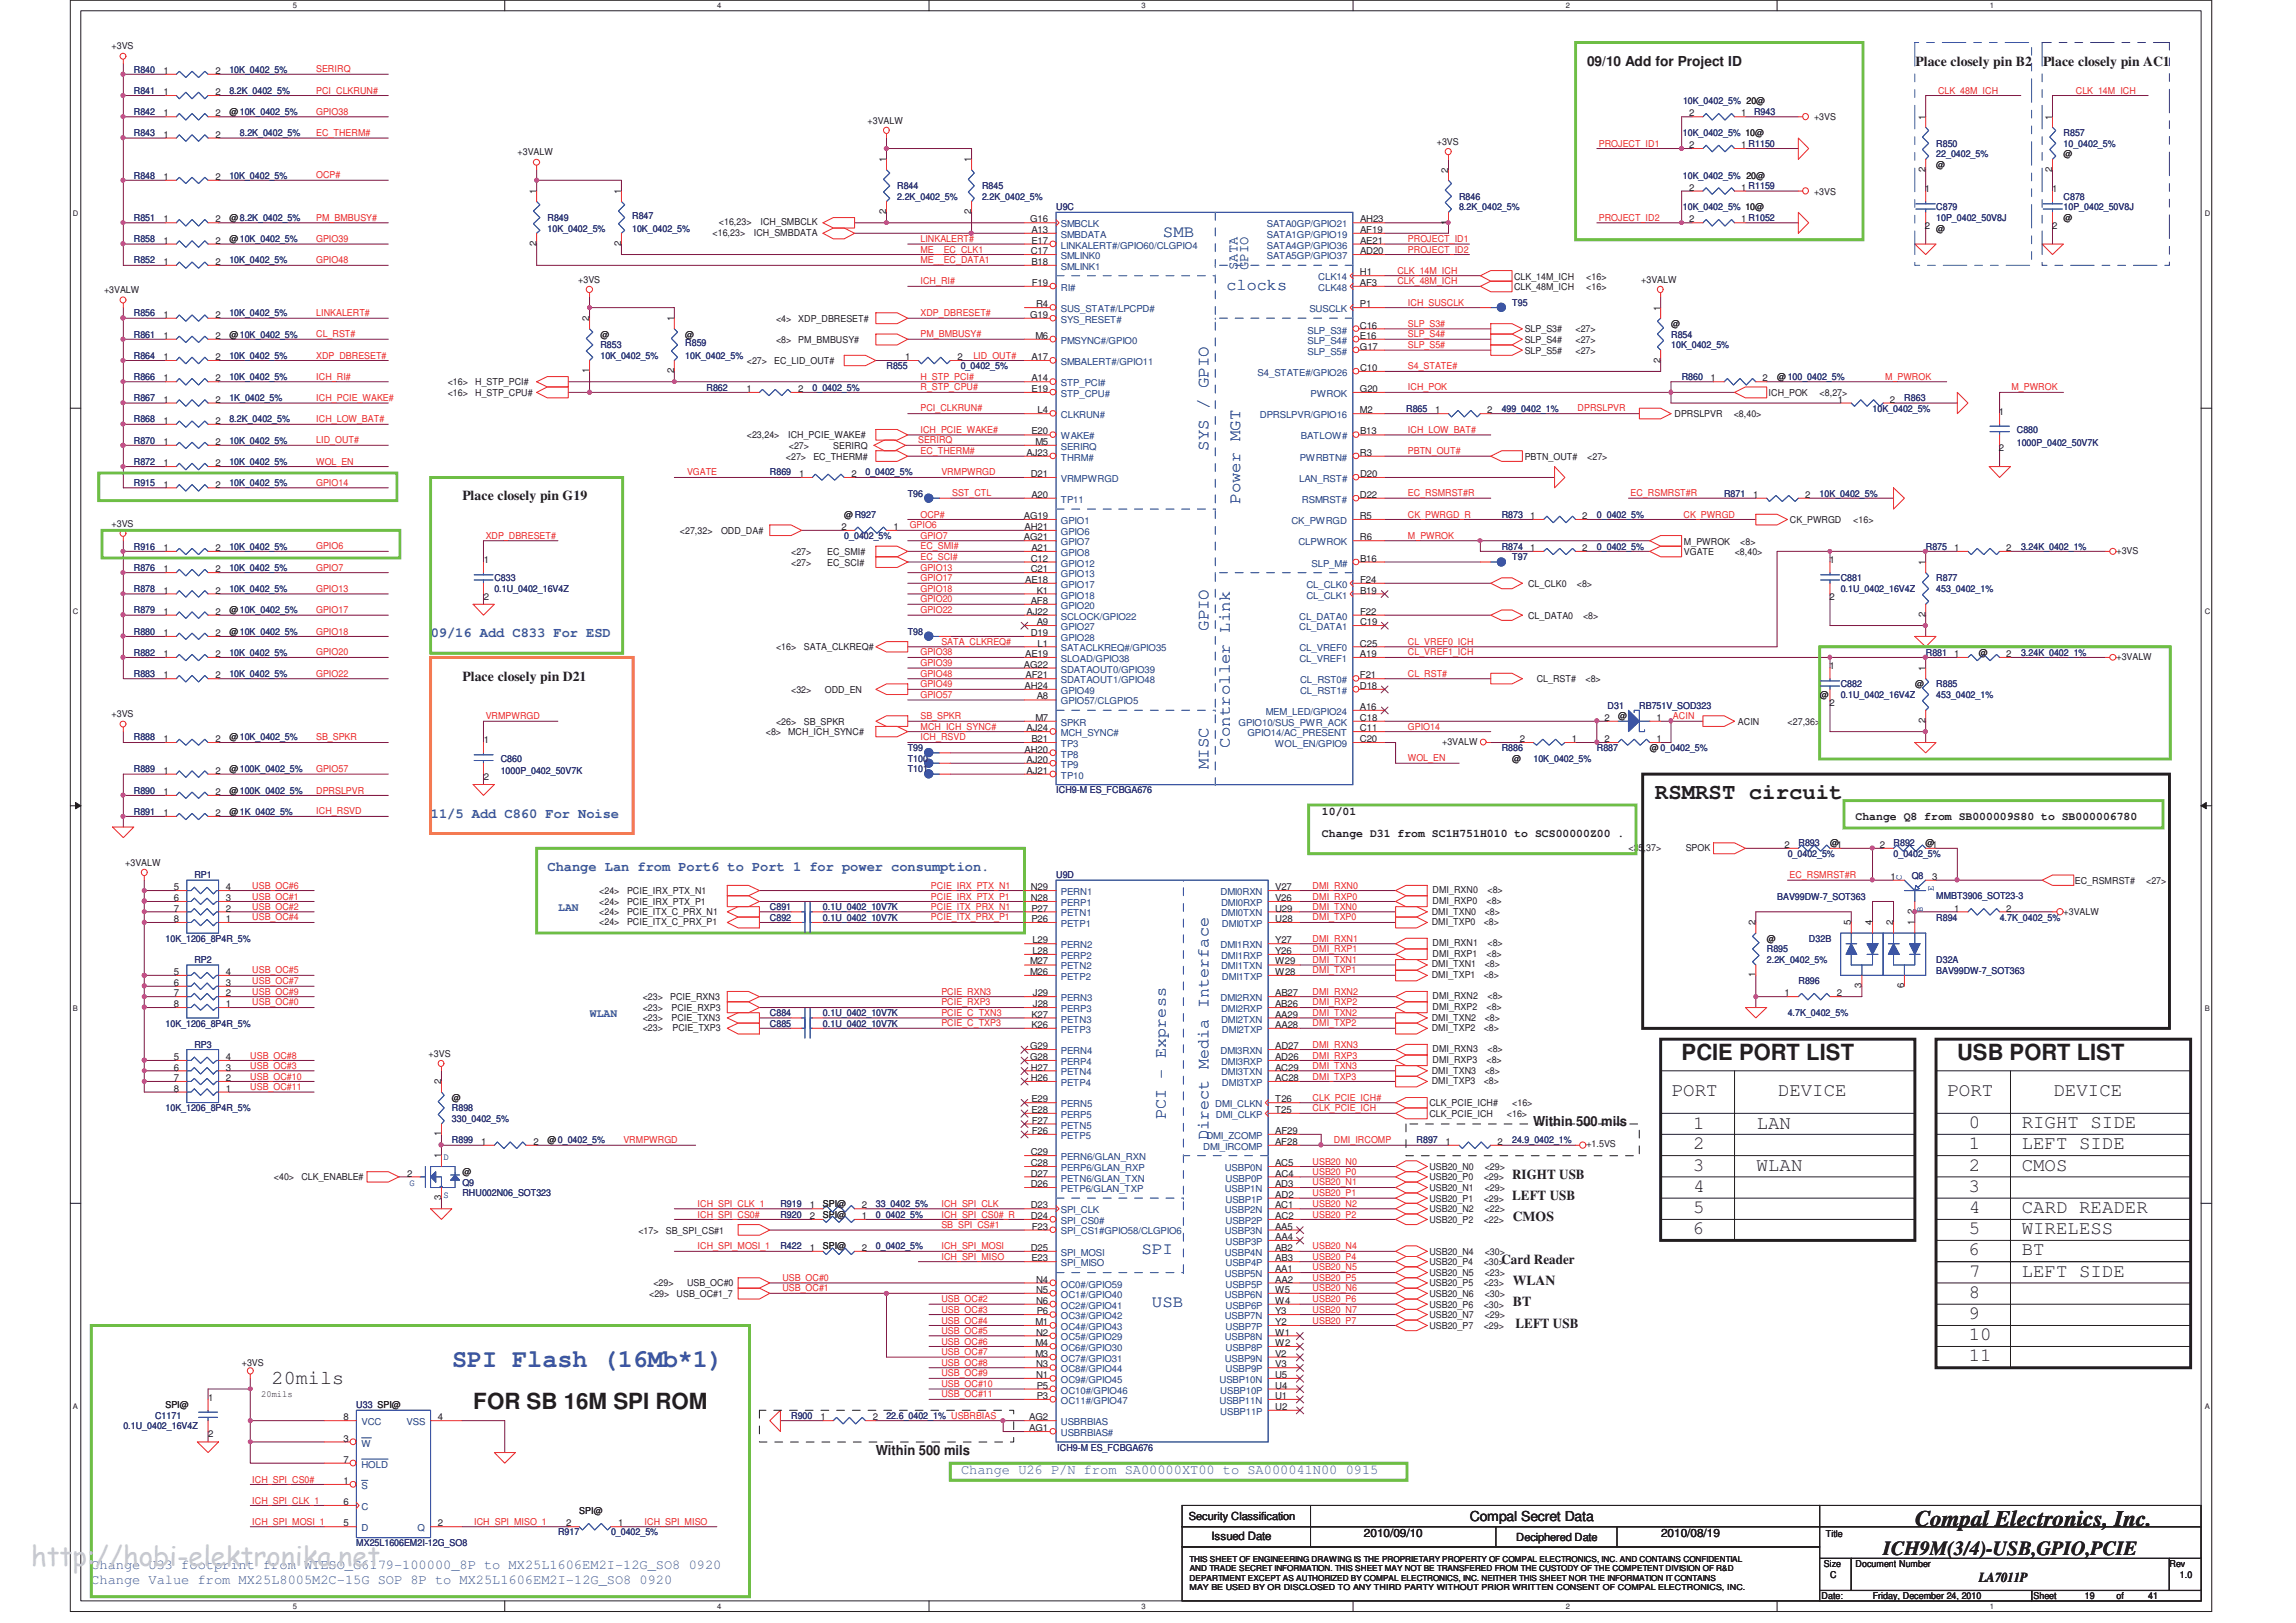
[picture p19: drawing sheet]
<svg xmlns="http://www.w3.org/2000/svg" width="297mm" height="210mm" viewBox="0 0 297 210" stroke-linecap="round" stroke-linejoin="round" font-family="sans-serif">
<defs><g id="words">
<text font-size="3.5" fill="#c7c9cb" x="4" y="202.6">http://hobi-elektronika.net</text>
<text font-size="3.3" fill="#3a53a4" x="58.5" y="176.9">SPI Flash (16Mb*1)</text>
<g font-size="2.9" fill="#221e1f">
<text x="214.1" y="103.4">RSMRST circuit</text>
<text x="217.6" y="137.1">PCIE PORT LIST</text>
<text x="253.2" y="137.1">USB PORT LIST</text>
<text x="61.2" y="182.4">FOR SB 16M SPI ROM</text>
<text x="247.8" y="197.4">Compal Electronics, Inc.</text>
</g>
<g font-size="2.6" fill="#221e1f">
<text x="35.1" y="179">20mils</text>
<text x="243.6" y="201.2">ICH9M(3/4)-USB,GPIO,PCIE</text>
</g>
<g font-size="2.5" fill="#221e1f">
<text x="216.3" y="141.8">PORT</text>
<text x="230" y="141.8">DEVICE</text>
<text x="251.9" y="141.8">PORT</text>
<text x="265.7" y="141.8">DEVICE</text>
<text x="219" y="148.7">2</text>
<text x="219" y="146">1</text>
<text x="227.3" y="146">LAN</text>
<text x="254.7" y="146">0</text>
<text x="254.7" y="148.7">1</text>
<text x="261.6" y="146">RIGHT SIDE</text>
<text x="261.6" y="148.7">LEFT SIDE</text>
<text x="219" y="151.5">3</text>
<text x="219" y="154.2">4</text>
<text x="227.3" y="151.5">WLAN</text>
<text x="254.7" y="154.2">3</text>
<text x="254.7" y="151.5">2</text>
<text x="261.6" y="151.5">CMOS</text>
<text x="219" y="157">5</text>
<text x="219" y="159.7">6</text>
<text x="254.7" y="159.7">5</text>
<text x="254.7" y="157">4</text>
<text x="261.6" y="159.7">WIRELESS</text>
<text x="261.6" y="157">CARD READER</text>
<text x="254.7" y="162.4">6</text>
<text x="254.7" y="167.9">8</text>
<text x="254.7" y="165.2">7</text>
<text x="261.6" y="162.4">BT</text>
<text x="261.6" y="165.2">LEFT SIDE</text>
<text x="254.7" y="173.4">10</text>
<text x="254.7" y="170.7">9</text>
<text x="254.7" y="176.1">11</text>
</g>
<g font-size="2.2" fill="#3a53a4">
<text x="150.4" y="30.6">SMB</text>
<text x="158.7" y="37.5">clocks</text>
<text x="156.4" y="58.3" transform="rotate(-90 156.4 58.3)">SYS / GPIO</text>
<text x="160.5" y="65.2" transform="rotate(-90 160.5 65.2)">Power MGT</text>
<text x="156.4" y="81.6" transform="rotate(-90 156.4 81.6)">GPIO</text>
<text x="156.4" y="99.5" transform="rotate(-90 156.4 99.5)">MISC</text>
<text x="159.1" y="96.8" transform="rotate(-90 159.1 96.8)">Controller Link</text>
<text x="150.8" y="144.8" transform="rotate(-90 150.8 144.8)">PCI - Express</text>
<text x="156.4" y="147.5" transform="rotate(-90 156.4 147.5)">Direct Media Interface</text>
<text x="147.7" y="162.2">SPI</text>
<text x="149" y="169.1">USB</text>
</g>
<g font-size="1.8" fill="#221e1f">
<text x="205.3" y="8.5">09/10 Add for Project ID</text>
<text x="247.8" y="8.5">Place closely pin B2</text>
<text x="264.3" y="8.5">Place closely pin AC1</text>
<text x="59.8" y="64.8">Place closely pin G19</text>
<text x="59.9" y="88.1">Place closely pin D21</text>
<text x="198.4" y="145.7">Within 500 mils</text>
<text x="195.6" y="155.3">LEFT USB</text>
<text x="195.6" y="152.6">RIGHT USB</text>
<text x="195.7" y="158">CMOS</text>
<text x="194.3" y="163.5">Card Reader</text>
<text x="195.7" y="166.3">WLAN</text>
<text x="195.7" y="169">BT</text>
<text x="196" y="171.8">LEFT USB</text>
<text x="113.3" y="188.2">Within 500 mils</text>
<text x="190.2" y="196.8">Compal Secret Data</text>
<text x="256" y="204.6">LA7011P</text>
</g>
<g font-size="1.8" fill="#3a53a4">
<text x="160.1" y="34.9" transform="rotate(-90 160.1 34.9)">SATA</text>
<text x="161.5" y="34.9" transform="rotate(-90 161.5 34.9)">GPIO</text>
<text x="55.7" y="82.4">09/16 Add C833 For ESD</text>
<text x="55.7" y="105.8">11/5 Add C860 For Noise</text>
<text x="70.8" y="112.6">Change Lan from Port6 to Port 1 for power consumption.</text>
<text x="124.3" y="190.7">Change U26 P/N from SA00000XT00 to SA000041N00 0915</text>
<text x="11.8" y="203">Change U33 footprint from WIESO_G6179-100000_8P to MX25L1606EM2I-12G_SO8 0920</text>
<text x="11.8" y="204.9">Change Value from MX25L8005M2C-15G SOP 8P to MX25L1606EM2I-12G_SO8 0920</text>
</g>
<g font-size="1.5" fill="#221e1f">
<text x="171" y="105.5">10/01</text>
<text x="240.1" y="106.2">Change Q8 from SB000009S80 to SB000006780</text>
<text x="171" y="108.2">Change D31 from SC1H751H010 to SCS00000Z00 .</text>
<text x="156.8" y="199.3">Issued Date</text>
<text x="176.5" y="198.9">2010/09/10</text>
<text x="214.9" y="198.9">2010/08/19</text>
</g>
<g font-size="1.5" fill="#3a53a4">
<text x="72.2" y="117.9">LAN</text>
<text x="76.3" y="131.6">WLAN</text>
</g>
<g font-size="1.4" fill="#221e1f">
<text x="153.8" y="196.7">Security Classification</text>
<text x="196.2" y="199.4">Deciphered Date</text>
</g>
<g font-size="1.2" fill="#221e1f">
<text x="14.4" y="6.4">+3VS</text>
<text x="21.2" y="9.6">1</text>
<text x="27.9" y="9.6">2</text>
<text x="21.2" y="12.3">1</text>
<text x="21.2" y="15.1">1</text>
<text x="21.2" y="17.8">1</text>
<text x="27.9" y="12.3">2</text>
<text x="27.9" y="15.1">2</text>
<text x="27.9" y="17.8">2</text>
<text x="29.7" y="14.9">@10K_0402_5%</text>
<text x="112.2" y="16">+3VALW</text>
<text x="218.5" y="15.1">2</text>
<text x="225.3" y="15.1">1</text>
<text x="234.7" y="15.6">+3VS</text>
<text x="249.1" y="15.5" transform="rotate(-90 249.1 15.5)">1</text>
<text x="265.5" y="15.5" transform="rotate(-90 265.5 15.5)">1</text>
<text x="21.2" y="23.3">1</text>
<text x="27.9" y="23.3">2</text>
<text x="67" y="20.1">+3VALW</text>
<text x="114.7" y="21" transform="rotate(-90 114.7 21)">1</text>
<text x="125.7" y="21" transform="rotate(-90 125.7 21)">1</text>
<text x="185.9" y="18.7">+3VS</text>
<text x="187.4" y="22.3" transform="rotate(-90 187.4 22.3)">2</text>
<text x="218.5" y="19.2">2</text>
<text x="225.3" y="19.2">1 R1150</text>
<text x="249.1" y="22.3" transform="rotate(-90 249.1 22.3)">2</text>
<text x="250.5" y="21.8">@</text>
<text x="265.5" y="22.3" transform="rotate(-90 265.5 22.3)">2</text>
<text x="267" y="20.4">@</text>
<text x="21.2" y="28.8">1</text>
<text x="27.9" y="28.8">2</text>
<text x="29.7" y="28.6">@8.2K_0402_5%</text>
<text x="69.4" y="25.1" transform="rotate(-90 69.4 25.1)">1</text>
<text x="80.4" y="25.1" transform="rotate(-90 80.4 25.1)">1</text>
<text x="93" y="29.2">&lt;16,23&gt;</text>
<text x="98.4" y="29.2">ICH_SMBCLK</text>
<text x="114.7" y="27.7" transform="rotate(-90 114.7 27.7)">2</text>
<text x="125.7" y="27.7" transform="rotate(-90 125.7 27.7)">2</text>
<text x="133.3" y="28.8">G16</text>
<text x="175.9" y="28.8">AH23</text>
<text x="187.4" y="29.1" transform="rotate(-90 187.4 29.1)">1</text>
<text x="218.5" y="28.8">2</text>
<text x="218.5" y="24.7">2</text>
<text x="225.3" y="28.8">1 R1052</text>
<text x="225.3" y="24.7">1 R1159</text>
<text x="234.7" y="25.2">+3VS</text>
<text x="249" y="24.8">1</text>
<text x="249" y="29.6">2</text>
<text x="250.5" y="30">@</text>
<text x="265.5" y="24.8">1</text>
<text x="265.5" y="29.6">2</text>
<text x="267" y="28.6">@</text>
<text x="21.2" y="31.5">1</text>
<text x="21.2" y="34.3">1</text>
<text x="27.9" y="31.5">2</text>
<text x="27.9" y="34.3">2</text>
<text x="29.7" y="31.3">@10K_0402_5%</text>
<text x="69.4" y="31.8" transform="rotate(-90 69.4 31.8)">2</text>
<text x="80.4" y="31.8" transform="rotate(-90 80.4 31.8)">2</text>
<text x="92.2" y="30.5">&lt;16,23&gt;</text>
<text x="97.5" y="30.5">ICH_SMBDATA</text>
<text x="133.4" y="32.9">C17</text>
<text x="133.4" y="30.1">A13</text>
<text x="133.4" y="31.5">E17</text>
<text x="133.4" y="34.3">B18</text>
<text x="175.9" y="35.6">H1</text>
<text x="175.9" y="30.1">AF19</text>
<text x="175.9" y="31.5">AE21</text>
<text x="175.9" y="32.9">AD20</text>
<text x="13.5" y="37.9">+3VALW</text>
<text x="21.2" y="41.1">1</text>
<text x="27.9" y="41.1">2</text>
<text x="74.8" y="36.6">+3VS</text>
<text x="76.2" y="41.5" transform="rotate(-90 76.2 41.5)">2</text>
<text x="87.2" y="41.5" transform="rotate(-90 87.2 41.5)">1</text>
<text x="100.4" y="41.6">&lt;4&gt;</text>
<text x="103.3" y="41.6">XDP_DBRESET#</text>
<text x="133.3" y="41.1">G19</text>
<text x="133.5" y="37">F19</text>
<text x="134" y="39.8">R4</text>
<text x="175.9" y="39.8">P1</text>
<text x="175.9" y="37">AF3</text>
<text x="195.9" y="37.5">CLK_48M_ICH</text>
<text x="195.9" y="36.2">CLK_14M_ICH</text>
<text x="205.2" y="37.5">&lt;16&gt;</text>
<text x="205.2" y="36.2">&lt;16&gt;</text>
<text x="212.3" y="36.6">+3VALW</text>
<text x="214.8" y="40.2" transform="rotate(-90 214.8 40.2)">1</text>
<text x="21.2" y="43.9">1</text>
<text x="21.2" y="46.6">1</text>
<text x="27.9" y="43.9">2</text>
<text x="27.9" y="46.6">2</text>
<text x="29.7" y="43.7">@10K_0402_5%</text>
<text x="77.7" y="43.7">@</text>
<text x="88.7" y="43.7">@</text>
<text x="96.6" y="47.1">&lt;27&gt;</text>
<text x="100.2" y="47.1">EC_LID_OUT#</text>
<text x="100.4" y="44.3">&lt;8&gt;</text>
<text x="103.3" y="44.3">PM_BMBUSY#</text>
<text x="117.1" y="46.6">1</text>
<text x="123.9" y="46.6">2</text>
<text x="133.4" y="46.6">A17</text>
<text x="133.9" y="43.9">M6</text>
<text x="175.9" y="42.5">C16</text>
<text x="175.9" y="43.9">E16</text>
<text x="175.9" y="45.3">G17</text>
<text x="197.3" y="43">SLP_S3#</text>
<text x="197.3" y="44.3">SLP_S4#</text>
<text x="197.3" y="45.8">SLP_S5#</text>
<text x="203.8" y="43">&lt;27&gt;</text>
<text x="203.8" y="44.3">&lt;27&gt;</text>
<text x="203.8" y="45.8">&lt;27&gt;</text>
<text x="214.8" y="46.9" transform="rotate(-90 214.8 46.9)">2</text>
<text x="216.2" y="42.3">@</text>
<text x="21.2" y="49.4">1</text>
<text x="21.2" y="52.1">1</text>
<text x="27.9" y="49.4">2</text>
<text x="27.9" y="52.1">2</text>
<text x="57.9" y="49.9">&lt;16&gt;</text>
<text x="57.9" y="51.2">&lt;16&gt;</text>
<text x="61.5" y="49.9">H_STP_PCI#</text>
<text x="61.5" y="51.2">H_STP_CPU#</text>
<text x="76.2" y="48.3" transform="rotate(-90 76.2 48.3)">1</text>
<text x="87.2" y="48.3" transform="rotate(-90 87.2 48.3)">2</text>
<text x="96.6" y="50.7">1</text>
<text x="103.3" y="50.7">2</text>
<text x="133.4" y="49.4">A14</text>
<text x="133.4" y="50.7">E19</text>
<text x="134.2" y="53.4">L4</text>
<text x="175.9" y="50.7">G20</text>
<text x="175.9" y="53.4">M2</text>
<text x="176" y="48">C10</text>
<text x="185.7" y="53.4">1</text>
<text x="192.4" y="53.4">2</text>
<text x="216.6" y="54">DPRSLPVR</text>
<text x="221.3" y="49.4">1</text>
<text x="224.3" y="54">&lt;8,40&gt;</text>
<text x="228" y="49.4">2</text>
<text x="228.8" y="51.2">ICH_POK</text>
<text x="229.9" y="49.2">@100_0402_5%</text>
<text x="235.4" y="51.2">&lt;8,27&gt;</text>
<text x="237.8" y="52.1">1</text>
<text x="244.5" y="52.1">2</text>
<text x="258.6" y="53.7">1</text>
<text x="21.2" y="54.9">1</text>
<text x="21.2" y="57.6">1</text>
<text x="27.9" y="54.9">2</text>
<text x="27.9" y="57.6">2</text>
<text x="96.6" y="56.7">&lt;23,24&gt;</text>
<text x="101.7" y="59.5">&lt;27&gt;</text>
<text x="102" y="56.7">ICH_PCIE_WAKE#</text>
<text x="102" y="58.1">&lt;27&gt;</text>
<text x="105.2" y="59.5">EC_THERM#</text>
<text x="107.8" y="58.1">SERIRQ</text>
<text x="132.8" y="59">AJ23</text>
<text x="133.4" y="56.2">E20</text>
<text x="133.9" y="57.6">M5</text>
<text x="175.9" y="59">R3</text>
<text x="176" y="56.2">B13</text>
<text x="197.3" y="59.5">PBTN_OUT#</text>
<text x="205.3" y="59.5">&lt;27&gt;</text>
<text x="258.6" y="58.4">2</text>
<text x="21.2" y="60.3">1</text>
<text x="21.2" y="63.1">1</text>
<text x="27.9" y="60.3">2</text>
<text x="27.9" y="63.1">2</text>
<text x="103.4" y="61.7">1</text>
<text x="110.1" y="61.7">2</text>
<text x="133.4" y="61.7">D21</text>
<text x="133.4" y="64.4">A20</text>
<text x="175.9" y="64.4">D22</text>
<text x="175.9" y="61.7">D20</text>
<text x="226.8" y="64.4">1</text>
<text x="233.5" y="64.4">2</text>
<text x="14.4" y="68.1">+3VS</text>
<text x="21.2" y="71.3">1</text>
<text x="27.9" y="71.3">2</text>
<text x="88" y="69">&lt;27,32&gt;</text>
<text x="93.3" y="69">ODD_DA#</text>
<text x="102.4" y="71.8">&lt;27&gt;</text>
<text x="107" y="71.8">EC_SMI#</text>
<text x="108.9" y="68.6">2</text>
<text x="109.2" y="67">@R927</text>
<text x="115.6" y="68.6">1</text>
<text x="132.5" y="67.2">AG19</text>
<text x="132.5" y="69.9">AG21</text>
<text x="132.6" y="68.6">AH21</text>
<text x="133.4" y="71.3">A21</text>
<text x="175.9" y="67.2">R5</text>
<text x="175.9" y="69.9">R6</text>
<text x="198" y="71.3">1</text>
<text x="198" y="67.2">1</text>
<text x="204.7" y="71.3">2</text>
<text x="204.7" y="67.2">2</text>
<text x="217.9" y="70.5">M_PWROK</text>
<text x="217.9" y="71.8">VGATE</text>
<text x="224.4" y="71.8">&lt;8,40&gt;</text>
<text x="225.1" y="70.5">&lt;8&gt;</text>
<text x="231.6" y="67.7">CK_PWRGD</text>
<text x="239.8" y="67.7">&lt;16&gt;</text>
<text x="252.8" y="71.3">1</text>
<text x="259.5" y="71.3">2</text>
<text x="273.8" y="71.7">+3VS</text>
<text x="21.2" y="74.1">1</text>
<text x="21.2" y="76.8">1</text>
<text x="27.9" y="74.1">2</text>
<text x="27.9" y="76.8">2</text>
<text x="62.6" y="72.9">1</text>
<text x="62.6" y="77.6">2</text>
<text x="102.4" y="73.2">&lt;27&gt;</text>
<text x="107" y="73.2">EC_SCI#</text>
<text x="132.6" y="75.4">AE18</text>
<text x="133.4" y="72.7">C12</text>
<text x="133.4" y="74.1">C21</text>
<text x="134.1" y="76.8">K1</text>
<text x="175.9" y="75.4">F24</text>
<text x="175.9" y="76.8">B19</text>
<text x="176" y="72.7">B16</text>
<text x="197.7" y="75.9">CL_CLK0</text>
<text x="204" y="75.9">&lt;8&gt;</text>
<text x="236.7" y="72.9">1</text>
<text x="236.7" y="77.6">2</text>
<text x="249.1" y="73.1" transform="rotate(-90 249.1 73.1)">1</text>
<text x="21.2" y="82.3">1</text>
<text x="21.2" y="79.6">1</text>
<text x="27.9" y="82.3">2</text>
<text x="27.9" y="79.6">2</text>
<text x="29.7" y="82.1">@10K_0402_5%</text>
<text x="29.7" y="79.3">@10K_0402_5%</text>
<text x="132.8" y="79.6">AJ22</text>
<text x="133.4" y="78.1">AF8</text>
<text x="133.4" y="82.3">D19</text>
<text x="134.1" y="80.9">A9</text>
<text x="134.2" y="83.6">L1</text>
<text x="175.9" y="83.6">C25</text>
<text x="175.9" y="79.6">F22</text>
<text x="175.9" y="80.9">C19</text>
<text x="197.7" y="80">CL_DATA0</text>
<text x="204.8" y="80">&lt;8&gt;</text>
<text x="249.1" y="79.8" transform="rotate(-90 249.1 79.8)">2</text>
<text x="21.2" y="85">1</text>
<text x="21.2" y="87.7">1</text>
<text x="27.9" y="85">2</text>
<text x="27.9" y="87.7">2</text>
<text x="100.4" y="84.1">&lt;16&gt;</text>
<text x="102.4" y="89.6">&lt;32&gt;</text>
<text x="104" y="84.1">SATA_CLKREQ#</text>
<text x="106.7" y="89.6">ODD_EN</text>
<text x="132.5" y="86.4">AG22</text>
<text x="132.6" y="89.2">AH24</text>
<text x="132.6" y="85">AE19</text>
<text x="132.7" y="87.7">AF21</text>
<text x="175.9" y="87.7">F21</text>
<text x="175.9" y="89.2">D18</text>
<text x="175.9" y="85">A19</text>
<text x="198.8" y="88.3">CL_RST#</text>
<text x="205.1" y="88.3">&lt;8&gt;</text>
<text x="236.7" y="86.6">1</text>
<text x="247.7" y="88.9">@</text>
<text x="249.1" y="86.8" transform="rotate(-90 249.1 86.8)">1</text>
<text x="252.8" y="85">1</text>
<text x="256" y="84.8">@</text>
<text x="259.5" y="85">2</text>
<text x="273.8" y="85.4">+3VALW</text>
<text x="14.4" y="92.8">+3VS</text>
<text x="21.2" y="96">1</text>
<text x="27.9" y="96">2</text>
<text x="29.7" y="95.8">@10K_0402_5%</text>
<text x="99.1" y="95.1">&lt;8&gt;</text>
<text x="100.4" y="93.8">&lt;26&gt;</text>
<text x="102" y="95.1">MCH_ICH_SYNC#</text>
<text x="104" y="93.8">SB_SPKR</text>
<text x="132.8" y="94.6">AJ24</text>
<text x="133.4" y="96">B21</text>
<text x="133.9" y="93.2">M7</text>
<text x="134.1" y="90.5">A8</text>
<text x="175.9" y="96">C20</text>
<text x="175.9" y="91.9">A16</text>
<text x="175.9" y="93.2">C18</text>
<text x="175.9" y="94.6">C11</text>
<text x="196.6" y="96">2</text>
<text x="203.3" y="96">1</text>
<text x="207.6" y="93.2">2</text>
<text x="207.6" y="96">2</text>
<text x="209.3" y="93">@</text>
<text x="214.3" y="93.2">1</text>
<text x="214.3" y="96">1</text>
<text x="224.8" y="93.8">ACIN</text>
<text x="231.3" y="93.8">&lt;27,36&gt;</text>
<text x="235.4" y="90.3">@</text>
<text x="236.7" y="91.3">2</text>
<text x="249.1" y="93.5" transform="rotate(-90 249.1 93.5)">2</text>
<text x="21.2" y="100.1">1</text>
<text x="27.9" y="100.1">2</text>
<text x="29.7" y="99.9">@100K_0402_5%</text>
<text x="62.6" y="96.2">1</text>
<text x="62.6" y="100.9">2</text>
<text x="132.6" y="97.4">AH20</text>
<text x="132.8" y="98.7">AJ20</text>
<text x="132.8" y="100.1">AJ21</text>
<text x="186.6" y="96.3">+3VALW</text>
<text x="195.6" y="98.5">@</text>
<text x="213.4" y="97.2">@ 0_0402_5%</text>
<text x="21.2" y="102.9">1</text>
<text x="21.2" y="105.6">1</text>
<text x="27.9" y="102.9">2</text>
<text x="27.9" y="105.6">2</text>
<text x="29.7" y="102.7">@100K_0402_5%</text>
<text x="29.7" y="105.4">@1K_0402_5%</text>
<text x="16.2" y="112">+3VALW</text>
<text x="210.7" y="110.1">&lt;35,37&gt;</text>
<text x="218.1" y="110.1">SPOK</text>
<text x="230.9" y="109.7">2</text>
<text x="236.8" y="109.5">@1</text>
<text x="243.2" y="109.7">2</text>
<text x="244.6" y="113.8">1</text>
<text x="249.1" y="109.5">@1</text>
<text x="250" y="113.8">3</text>
<text x="22.5" y="119.3">8</text>
<text x="22.5" y="117.9">7</text>
<text x="22.5" y="116.6">6</text>
<text x="22.5" y="115.2">5</text>
<text x="29.2" y="119.3">1</text>
<text x="29.2" y="117.9">2</text>
<text x="29.2" y="116.6">3</text>
<text x="29.2" y="115.2">4</text>
<text x="77.5" y="119.7">&lt;24&gt;</text>
<text x="77.5" y="118.3">&lt;24&gt;</text>
<text x="77.5" y="115.7">&lt;24&gt;</text>
<text x="77.5" y="117.1">&lt;24&gt;</text>
<text x="81.1" y="119.7">PCIE_ITX_C_PRX_P1</text>
<text x="81.1" y="118.3">PCIE_ITX_C_PRX_N1</text>
<text x="81.1" y="115.7">PCIE_IRX_PTX_N1</text>
<text x="81.1" y="117.1">PCIE_IRX_PTX_P1</text>
<text x="133.4" y="115.2">N29</text>
<text x="133.4" y="116.6">N28</text>
<text x="133.4" y="117.9">P27</text>
<text x="133.4" y="119.3">P26</text>
<text x="165" y="116.6">V26</text>
<text x="165" y="117.9">U29</text>
<text x="165" y="115.2">V27</text>
<text x="165" y="119.3">U28</text>
<text x="185.2" y="119.7">DMI_TXP0</text>
<text x="185.2" y="118.3">DMI_TXN0</text>
<text x="185.3" y="116.9">DMI_RXP0</text>
<text x="185.3" y="115.6">DMI_RXN0</text>
<text x="192" y="119.7">&lt;8&gt;</text>
<text x="192.1" y="118.3">&lt;8&gt;</text>
<text x="192.3" y="116.9">&lt;8&gt;</text>
<text x="192.4" y="115.6">&lt;8&gt;</text>
<text x="227.1" y="119.7" transform="rotate(-90 227.1 119.7)">2</text>
<text x="239.5" y="119.7" transform="rotate(-90 239.5 119.7)">5</text>
<text x="242.2" y="119.7" transform="rotate(-90 242.2 119.7)">4</text>
<text x="244.9" y="119.7" transform="rotate(-90 244.9 119.7)">2</text>
<text x="247.7" y="119.7" transform="rotate(-90 247.7 119.7)">1</text>
<text x="247.7" y="118.2" transform="rotate(-90 247.7 118.2)">2</text>
<text x="252.8" y="117.9">1</text>
<text x="259.5" y="117.9">2</text>
<text x="267" y="118.3">+3VALW</text>
<text x="268.4" y="114.3">EC_RSMRST#</text>
<text x="277.7" y="114.3">&lt;27&gt;</text>
<text x="133.3" y="124.8">M27</text>
<text x="133.6" y="122">L29</text>
<text x="133.6" y="123.4">L28</text>
<text x="165" y="123.4">Y26</text>
<text x="165" y="124.8">W29</text>
<text x="165" y="122">Y27</text>
<text x="185.2" y="125.2">DMI_TXN1</text>
<text x="185.3" y="123.8">DMI_RXP1</text>
<text x="185.3" y="122.4">DMI_RXN1</text>
<text x="192.1" y="125.2">&lt;8&gt;</text>
<text x="192.3" y="123.8">&lt;8&gt;</text>
<text x="192.4" y="122.4">&lt;8&gt;</text>
<text x="228.6" y="121.9">@</text>
<text x="22.5" y="130.3">8</text>
<text x="22.5" y="128.9">7</text>
<text x="22.5" y="127.5">6</text>
<text x="22.5" y="126.2">5</text>
<text x="29.2" y="130.3">1</text>
<text x="29.2" y="128.9">2</text>
<text x="29.2" y="127.5">3</text>
<text x="29.2" y="126.2">4</text>
<text x="83.1" y="130.8">&lt;23&gt;</text>
<text x="83.2" y="129.4">&lt;23&gt;</text>
<text x="86.7" y="129.4">PCIE_RXN3</text>
<text x="86.9" y="130.8">PCIE_RXP3</text>
<text x="133.3" y="126.2">M26</text>
<text x="133.4" y="131.7">K27</text>
<text x="133.6" y="128.9">J29</text>
<text x="133.6" y="130.3">J28</text>
<text x="165" y="130.3">AB26</text>
<text x="165" y="131.7">AA29</text>
<text x="165" y="128.9">AB27</text>
<text x="165" y="126.2">W28</text>
<text x="185.2" y="126.5">DMI_TXP1</text>
<text x="185.3" y="130.6">DMI_RXP2</text>
<text x="185.3" y="129.3">DMI_RXN2</text>
<text x="192" y="126.5">&lt;8&gt;</text>
<text x="192.3" y="130.6">&lt;8&gt;</text>
<text x="192.4" y="129.3">&lt;8&gt;</text>
<text x="227.1" y="126.4" transform="rotate(-90 227.1 126.4)">1</text>
<text x="230.9" y="128.9">1</text>
<text x="237.6" y="128.9">2</text>
<text x="240.8" y="127.8" transform="rotate(-90 240.8 127.8)">3</text>
<text x="246.3" y="127.8" transform="rotate(-90 246.3 127.8)">6</text>
<text x="22.5" y="137.2">5</text>
<text x="29.2" y="137.2">4</text>
<text x="55.5" y="136.7">+3VS</text>
<text x="83.1" y="132">&lt;23&gt;</text>
<text x="83.2" y="133.4">&lt;23&gt;</text>
<text x="86.9" y="132">PCIE_TXN3</text>
<text x="87" y="133.4">PCIE_TXP3</text>
<text x="133.3" y="135.8">G29</text>
<text x="133.3" y="137.2">G28</text>
<text x="133.4" y="133">K26</text>
<text x="165" y="137.2">AD26</text>
<text x="165" y="135.8">AD27</text>
<text x="165" y="133">AA28</text>
<text x="185.2" y="133.4">DMI_TXP2</text>
<text x="185.2" y="132">DMI_TXN2</text>
<text x="185.3" y="137.5">DMI_RXP3</text>
<text x="185.3" y="136.1">DMI_RXN3</text>
<text x="192" y="133.4">&lt;8&gt;</text>
<text x="192.1" y="132">&lt;8&gt;</text>
<text x="192.3" y="137.5">&lt;8&gt;</text>
<text x="192.4" y="136.1">&lt;8&gt;</text>
<text x="22.5" y="141.3">8</text>
<text x="22.5" y="139.9">7</text>
<text x="22.5" y="138.5">6</text>
<text x="29.2" y="141.3">1</text>
<text x="29.2" y="139.9">2</text>
<text x="29.2" y="138.5">3</text>
<text x="57.1" y="140.3" transform="rotate(-90 57.1 140.3)">2</text>
<text x="58.5" y="142.4">@</text>
<text x="133.4" y="138.5">H27</text>
<text x="133.4" y="139.9">H26</text>
<text x="133.4" y="142.6">E29</text>
<text x="165" y="138.5">AC29</text>
<text x="165" y="142.6">T26</text>
<text x="165" y="139.9">AC28</text>
<text x="184.9" y="143.1">CLK_PCIE_ICH#</text>
<text x="185.2" y="140.2">DMI_TXP3</text>
<text x="185.2" y="138.9">DMI_TXN3</text>
<text x="192" y="140.2">&lt;8&gt;</text>
<text x="192.1" y="138.9">&lt;8&gt;</text>
<text x="195.6" y="143.1">&lt;16&gt;</text>
<text x="57.1" y="149.9" transform="rotate(-90 57.1 149.9)">1</text>
<text x="57.1" y="147" transform="rotate(-90 57.1 147)">1</text>
<text x="62.3" y="148.1">1</text>
<text x="69" y="148.1">2</text>
<text x="70.8" y="147.9">@0_0402_5%</text>
<text x="133.4" y="149.5">C29</text>
<text x="133.4" y="144">E28</text>
<text x="133.5" y="145.4">F27</text>
<text x="133.5" y="146.7">F26</text>
<text x="165" y="144">T25</text>
<text x="165" y="148.1">AF28</text>
<text x="165" y="146.7">AF29</text>
<text x="184.9" y="144.5">CLK_PCIE_ICH</text>
<text x="187" y="148.1">1</text>
<text x="193.8" y="148.1">2</text>
<text x="195" y="144.5">&lt;16&gt;</text>
<text x="205.2" y="148.5">+1.5VS</text>
<text x="35.4" y="152.7">&lt;40&gt;</text>
<text x="39" y="152.7">CLK_ENABLE#</text>
<text x="52.7" y="152.2">2</text>
<text x="57.1" y="155.2" transform="rotate(-90 57.1 155.2)">3</text>
<text x="59.8" y="152.1">@</text>
<text x="133.4" y="150.9">C28</text>
<text x="133.4" y="152.2">D27</text>
<text x="133.4" y="153.6">D26</text>
<text x="165" y="150.9">AC5</text>
<text x="165" y="153.6">AD3</text>
<text x="165" y="152.2">AC4</text>
<text x="165" y="155">AD2</text>
<text x="184.9" y="151.3">USB20_N0</text>
<text x="184.9" y="152.7">USB20_P0</text>
<text x="184.9" y="154.1">USB20_N1</text>
<text x="184.9" y="155.5">USB20_P1</text>
<text x="192" y="152.7">&lt;29&gt;</text>
<text x="192" y="155.5">&lt;29&gt;</text>
<text x="192.1" y="151.3">&lt;29&gt;</text>
<text x="192.1" y="154.1">&lt;29&gt;</text>
<text x="82.6" y="159.6">&lt;17&gt;</text>
<text x="86.1" y="159.6">SB_SPI_CS#1</text>
<text x="104.8" y="161.8">1</text>
<text x="104.8" y="157.7">2</text>
<text x="104.8" y="156.3">1</text>
<text x="106.5" y="161.6">SPI@</text>
<text x="106.5" y="157.5">SPI@</text>
<text x="106.5" y="156.2">SPI@</text>
<text x="111.5" y="161.8">2</text>
<text x="111.5" y="157.7">1</text>
<text x="111.5" y="156.3">2</text>
<text x="133.4" y="156.3">D23</text>
<text x="133.4" y="157.7">D24</text>
<text x="133.4" y="161.8">D25</text>
<text x="133.5" y="159.1">F23</text>
<text x="165" y="156.3">AC1</text>
<text x="165" y="159.1">AA5</text>
<text x="165" y="161.8">AB2</text>
<text x="165" y="157.7">AC2</text>
<text x="165" y="160.4">AA4</text>
<text x="184.9" y="158.2">USB20_P2</text>
<text x="184.9" y="156.8">USB20_N2</text>
<text x="192" y="158.2">&lt;22&gt;</text>
<text x="192.1" y="156.8">&lt;22&gt;</text>
<text x="84" y="167.8">&lt;29&gt;</text>
<text x="84.5" y="166.4">&lt;29&gt;</text>
<text x="87.5" y="167.8">USB_OC#1_7</text>
<text x="88.9" y="166.4">USB_OC#0</text>
<text x="133.4" y="163.2">E23</text>
<text x="134" y="166">N4</text>
<text x="134" y="167.3">N5</text>
<text x="165" y="164.6">AA1</text>
<text x="165" y="167.3">W5</text>
<text x="165" y="163.2">AB3</text>
<text x="165" y="166">AA2</text>
<text x="184.9" y="167.8">USB20_N6</text>
<text x="184.9" y="165.1">USB20_N5</text>
<text x="184.9" y="166.4">USB20_P5</text>
<text x="184.9" y="163.7">USB20_P4</text>
<text x="184.9" y="162.4">USB20_N4</text>
<text x="192" y="163.7">&lt;30&gt;</text>
<text x="192" y="166.4">&lt;23&gt;</text>
<text x="192.1" y="162.4">&lt;30&gt;</text>
<text x="192.1" y="167.8">&lt;30&gt;</text>
<text x="192.1" y="165.1">&lt;23&gt;</text>
<text x="133.9" y="171.5">M1</text>
<text x="134" y="168.7">N6</text>
<text x="134" y="172.8">N2</text>
<text x="134.1" y="170">P6</text>
<text x="165" y="170">Y3</text>
<text x="165" y="172.8">W1</text>
<text x="165" y="168.7">W4</text>
<text x="165" y="171.5">Y2</text>
<text x="184.9" y="169.2">USB20_P6</text>
<text x="184.9" y="170.6">USB20_N7</text>
<text x="184.9" y="171.9">USB20_P7</text>
<text x="192" y="169.2">&lt;30&gt;</text>
<text x="192" y="171.9">&lt;29&gt;</text>
<text x="192.1" y="170.6">&lt;29&gt;</text>
<text x="31.3" y="176.7">+3VS</text>
<text x="133.9" y="174.2">M4</text>
<text x="133.9" y="175.5">M3</text>
<text x="134" y="176.9">N3</text>
<text x="134" y="178.3">N1</text>
<text x="134.1" y="179.7">P5</text>
<text x="165" y="178.3">U5</text>
<text x="165" y="175.5">V2</text>
<text x="165" y="179.7">U4</text>
<text x="165" y="174.2">W2</text>
<text x="165" y="176.9">V3</text>
<text x="21.4" y="182.2">SPI@</text>
<text x="26.9" y="181.2">1</text>
<text x="26.9" y="185.9">2</text>
<text x="33.8" y="180.7">20mils</text>
<text x="44.4" y="183.8">8</text>
<text x="56.7" y="183.8">4</text>
<text x="106.1" y="183.8">1</text>
<text x="112.9" y="183.8">2</text>
<text x="133.1" y="183.8">AG2</text>
<text x="133.1" y="185.2">AG1</text>
<text x="134.1" y="181">P3</text>
<text x="165" y="181">U1</text>
<text x="165" y="182.4">U2</text>
<text x="44.4" y="189.3">7</text>
<text x="44.4" y="186.5">3</text>
<text x="44.4" y="192">1</text>
<text x="44.4" y="197.5">5</text>
<text x="44.4" y="194.7">6</text>
<text x="56.7" y="197.5">2</text>
<text x="73.2" y="197.5">2</text>
<text x="74.9" y="195.9">SPI@</text>
<text x="80" y="197.5">1</text>
<text x="236" y="202.8">Size</text>
<text x="236.2" y="198.8">Title</text>
<text x="240.1" y="202.8">Document Number</text>
<text x="280.7" y="202.8">Rev</text>
<text x="235.7" y="206.9">Date:</text>
<text x="236.8" y="204.2">C</text>
<text x="242.3" y="206.9">Friday, December 24, 2010</text>
<text x="263.1" y="206.9">Sheet</text>
<text x="269.7" y="206.9">19</text>
<text x="273.8" y="206.9">of</text>
<text x="277.9" y="206.9">41</text>
<text x="282" y="204.2">1.0</text>
</g>
<g font-size="1.2" fill="#2d2d72">
<text x="17.3" y="9.4">R840</text>
<text x="29.7" y="9.4">10K_0402_5%</text>
<text x="17.3" y="12.1">R841</text>
<text x="17.3" y="14.9">R842</text>
<text x="17.3" y="17.6">R843</text>
<text x="29.7" y="12.1">8.2K_0402_5%</text>
<text x="31" y="17.6">8.2K_0402_5%</text>
<text x="217.7" y="17.6">10K_0402_5% 10@</text>
<text x="217.7" y="13.5">10K_0402_5% 20@</text>
<text x="226.9" y="14.9">R943</text>
<text x="267" y="17.6">R857</text>
<text x="17.3" y="23.1">R848</text>
<text x="29.7" y="23.1">10K_0402_5%</text>
<text x="217.7" y="23.1">10K_0402_5% 20@</text>
<text x="250.5" y="19">R850</text>
<text x="250.5" y="20.4">22_0402_5%</text>
<text x="267" y="19">10_0402_5%</text>
<text x="17.3" y="28.6">R851</text>
<text x="70.8" y="28.6">R849</text>
<text x="70.8" y="30">10K_0402_5%</text>
<text x="81.8" y="28.3">R847</text>
<text x="81.8" y="30">10K_0402_5%</text>
<text x="116.1" y="24.5">R844</text>
<text x="116.1" y="25.9">2.2K_0402_5%</text>
<text x="127.1" y="24.5">R845</text>
<text x="127.1" y="25.9">2.2K_0402_5%</text>
<text x="136.6" y="27.2">U9C</text>
<text x="188.8" y="25.9">R846</text>
<text x="188.8" y="27.2">8.2K_0402_5%</text>
<text x="217.7" y="27.2">10K_0402_5% 10@</text>
<text x="250.5" y="27.2">C879</text>
<text x="250.5" y="28.6">10P_0402_50V8J</text>
<text x="267" y="25.9">C878</text>
<text x="267" y="27.2">10P_0402_50V8J</text>
<text x="17.3" y="31.3">R858</text>
<text x="17.3" y="34.1">R852</text>
<text x="29.7" y="34.1">10K_0402_5%</text>
<text x="17.3" y="40.9">R856</text>
<text x="29.7" y="40.9">10K_0402_5%</text>
<text x="195.6" y="39.6">T95</text>
<text x="17.3" y="43.7">R861</text>
<text x="17.3" y="46.4">R864</text>
<text x="29.7" y="46.4">10K_0402_5%</text>
<text x="77.7" y="45.1">R853</text>
<text x="77.7" y="46.5">10K_0402_5%</text>
<text x="88.7" y="44.8">R859</text>
<text x="88.7" y="46.4">10K_0402_5%</text>
<text x="114.7" y="47.8">R855</text>
<text x="124.3" y="47.8">0_0402_5%</text>
<text x="216.2" y="43.7">R854</text>
<text x="216.2" y="45">10K_0402_5%</text>
<text x="17.3" y="49.2">R866</text>
<text x="17.3" y="51.9">R867</text>
<text x="29.7" y="49.2">10K_0402_5%</text>
<text x="29.7" y="51.9">1K_0402_5%</text>
<text x="91.4" y="50.6">R862</text>
<text x="105.1" y="50.6">0_0402_5%</text>
<text x="181.9" y="53.3">R865</text>
<text x="194.3" y="53.3">499_0402_1%</text>
<text x="217.6" y="49.2">R860</text>
<text x="242.3" y="53.3">10K_0402_5%</text>
<text x="246.4" y="51.9">R863</text>
<text x="17.3" y="54.6">R868</text>
<text x="17.3" y="57.4">R870</text>
<text x="29.7" y="54.6">8.2K_0402_5%</text>
<text x="29.7" y="57.4">10K_0402_5%</text>
<text x="260.9" y="56.1">C880</text>
<text x="260.9" y="57.7">1000P_0402_50V7K</text>
<text x="17.3" y="60.2">R872</text>
<text x="17.3" y="62.9">R915</text>
<text x="29.7" y="60.2">10K_0402_5%</text>
<text x="29.7" y="62.9">10K_0402_5%</text>
<text x="99.6" y="61.5">R869</text>
<text x="112" y="61.5">0_0402_5%</text>
<text x="117.4" y="64.2">T96</text>
<text x="223.1" y="64.2">R871</text>
<text x="235.4" y="64.2">10K_0402_5%</text>
<text x="17.3" y="71.1">R916</text>
<text x="29.7" y="71.1">10K_0402_5%</text>
<text x="109.2" y="69.7">0_0402_5%</text>
<text x="194.3" y="71.1">R874</text>
<text x="194.3" y="67">R873</text>
<text x="206.6" y="71.1">0_0402_5%</text>
<text x="206.6" y="67">0_0402_5%</text>
<text x="249.1" y="71.1">R875</text>
<text x="261.5" y="71.1">3.24K_0402_1%</text>
<text x="17.3" y="73.9">R876</text>
<text x="17.3" y="76.6">R878</text>
<text x="29.7" y="73.9">10K_0402_5%</text>
<text x="29.7" y="76.6">10K_0402_5%</text>
<text x="64" y="75.2">C833</text>
<text x="64" y="76.6">0.1U_0402_16V4Z</text>
<text x="195.6" y="72.5">T97</text>
<text x="238.1" y="75.2">C881</text>
<text x="238.1" y="76.6">0.1U_0402_16V4Z</text>
<text x="250.5" y="75.2">R877</text>
<text x="250.5" y="76.6">453_0402_1%</text>
<text x="17.3" y="82.1">R880</text>
<text x="17.3" y="79.3">R879</text>
<text x="117.4" y="82.1">T98</text>
<text x="17.3" y="84.8">R882</text>
<text x="17.3" y="87.6">R883</text>
<text x="29.7" y="84.8">10K_0402_5%</text>
<text x="29.7" y="87.6">10K_0402_5%</text>
<text x="238.1" y="88.9">C882</text>
<text x="249.1" y="84.8">R881</text>
<text x="250.5" y="88.9">R885</text>
<text x="261.5" y="84.8">3.24K_0402_1%</text>
<text x="17.3" y="95.8">R888</text>
<text x="208" y="91.7">D31</text>
<text x="212.1" y="91.7">RB751V_SOD323</text>
<text x="238.1" y="90.3">0.1U_0402_16V4Z</text>
<text x="250.5" y="90.3">453_0402_1%</text>
<text x="17.3" y="99.9">R889</text>
<text x="64.8" y="98.5">C860</text>
<text x="64.8" y="100.2">1000P_0402_50V7K</text>
<text x="117.4" y="98.5">T100</text>
<text x="117.4" y="99.9">T101</text>
<text x="117.4" y="97.2">T99</text>
<text x="194.3" y="97.2">R886</text>
<text x="198.4" y="98.5">10K_0402_5%</text>
<text x="206.6" y="97.2">R887</text>
<text x="17.3" y="102.7">R890</text>
<text x="17.3" y="105.4">R891</text>
<text x="136.6" y="102.6">ICH9-M ES_FCBGA676</text>
<text x="25.1" y="113.6">RP1</text>
<text x="136.6" y="113.6">U9D</text>
<text x="231.3" y="110.9">0_0402_5%</text>
<text x="232.7" y="109.5">R893</text>
<text x="245" y="109.5">R892</text>
<text x="245" y="110.9">0_0402_5%</text>
<text x="247.3" y="113.8">Q8</text>
<text x="99.6" y="119.1">C892</text>
<text x="99.6" y="117.8">C891</text>
<text x="106.5" y="119.1">0.1U_0402_10V7K</text>
<text x="106.5" y="117.8">0.1U_0402_10V7K</text>
<text x="229.9" y="116.4">BAV99DW-7_SOT363</text>
<text x="250.5" y="119.1">R894</text>
<text x="250.5" y="116.4">MMBT3906_SOT23-3</text>
<text x="258.7" y="119.1">4.7K_0402_5%</text>
<text x="21.4" y="121.9">10K_1206_8P4R_5%</text>
<text x="25.1" y="124.6">RP2</text>
<text x="228.6" y="123.2">R895</text>
<text x="228.6" y="124.6">2.2K_0402_5%</text>
<text x="234" y="121.9">D32B</text>
<text x="250.5" y="124.6">D32A</text>
<text x="250.5" y="126">BAV99DW-7_SOT363</text>
<text x="99.6" y="131.5">C884</text>
<text x="106.5" y="131.5">0.1U_0402_10V7K</text>
<text x="231.3" y="131.5">4.7K_0402_5%</text>
<text x="232.7" y="127.3">R896</text>
<text x="21.4" y="132.9">10K_1206_8P4R_5%</text>
<text x="25.1" y="135.6">RP3</text>
<text x="99.6" y="132.8">C885</text>
<text x="106.5" y="132.8">0.1U_0402_10V7K</text>
<text x="21.4" y="143.8">10K_1206_8P4R_5%</text>
<text x="58.5" y="143.8">R898</text>
<text x="58.5" y="145.2">330_0402_5%</text>
<text x="58.5" y="147.9">R899</text>
<text x="183.3" y="147.9">R897</text>
<text x="195.6" y="147.9">24.9_0402_1%</text>
<text x="59.8" y="153.4">Q9</text>
<text x="59.8" y="154.8">RHU002N06_SOT323</text>
<text x="101" y="161.6">R422</text>
<text x="101" y="157.5">R920</text>
<text x="101" y="156.2">R919</text>
<text x="113.3" y="161.6">0_0402_5%</text>
<text x="113.3" y="157.5">0_0402_5%</text>
<text x="113.3" y="156.2">33_0402_5%</text>
<text x="16" y="184.9">0.1U_0402_16V4Z</text>
<text x="20.1" y="183.6">C1171</text>
<text x="46.1" y="182.2">U33 SPI@</text>
<text x="102.3" y="183.6">R900</text>
<text x="114.7" y="183.6">22.6_0402_1% USBRBIAS</text>
<text x="136.8" y="187.7">ICH9-M ES_FCBGA676</text>
<text x="46.1" y="200.1">MX25L1606EM2I-12G_SO8</text>
<text x="72.2" y="198.7">R917</text>
<text x="79" y="198.7">0_0402_5%</text>
</g>
<g font-size="1.2" fill="#ec2426">
<text x="40.9" y="9.4">SERIRQ</text>
<text x="40.9" y="17.6">EC_THERM#</text>
<text x="40.9" y="12.1">PCI_CLKRUN#</text>
<text x="40.9" y="14.9">GPIO38</text>
<text x="250.7" y="12.1">CLK_48M_ICH</text>
<text x="268.6" y="12.1">CLK_14M_ICH</text>
<text x="40.9" y="23.1">OCP#</text>
<text x="206.8" y="19">PROJECT_ID1</text>
<text x="40.9" y="28.6">PM_BMBUSY#</text>
<text x="206.8" y="28.6">PROJECT_ID2</text>
<text x="40.9" y="31.3">GPIO39</text>
<text x="40.9" y="34.1">GPIO48</text>
<text x="119.1" y="31.3">LINKALERT#</text>
<text x="119.1" y="34.1">ME__EC_DATA1</text>
<text x="119.1" y="32.7">ME__EC_CLK1</text>
<text x="180.8" y="35.4">CLK_14M_ICH</text>
<text x="182.1" y="31.3">PROJECT_ID1</text>
<text x="182.1" y="32.7">PROJECT_ID2</text>
<text x="40.9" y="40.9">LINKALERT#</text>
<text x="119.1" y="36.8">ICH_RI#</text>
<text x="119.1" y="40.9">XDP_DBRESET#</text>
<text x="180.8" y="36.8">CLK_48M_ICH</text>
<text x="182.1" y="39.5">ICH_SUSCLK</text>
<text x="40.9" y="43.6">CL_RST#</text>
<text x="40.9" y="46.4">XDP_DBRESET#</text>
<text x="119.1" y="43.6">PM_BMBUSY#</text>
<text x="125.9" y="46.4">LID_OUT#</text>
<text x="182.1" y="47.8">S4_STATE#</text>
<text x="182.1" y="43.6">SLP_S4#</text>
<text x="182.1" y="45.1">SLP_S5#</text>
<text x="182.1" y="42.3">SLP_S3#</text>
<text x="40.9" y="49.1">ICH_RI#</text>
<text x="40.9" y="51.9">ICH_PCIE_WAKE#</text>
<text x="119.1" y="53.2">PCI_CLKRUN#</text>
<text x="119.1" y="49.1">H_STP_PCI#</text>
<text x="119.1" y="50.5">R_STP_CPU#</text>
<text x="182.1" y="50.5">ICH_POK</text>
<text x="204.1" y="53.2">DPRSLPVR</text>
<text x="243.9" y="49.1">M_PWROK</text>
<text x="260.2" y="50.5">M_PWROK</text>
<text x="40.9" y="54.6">ICH_LOW_BAT#</text>
<text x="40.9" y="57.4">LID_OUT#</text>
<text x="118.8" y="57.4">SERIRQ</text>
<text x="119.1" y="56">ICH_PCIE_WAKE#</text>
<text x="119.1" y="58.7">EC_THERM#</text>
<text x="182.1" y="58.7">PBTN_OUT#</text>
<text x="182.1" y="56">ICH_LOW_BAT#</text>
<text x="40.9" y="60.1">WOL_EN</text>
<text x="40.9" y="62.9">GPIO14</text>
<text x="88.9" y="61.5">VGATE</text>
<text x="121.8" y="61.5">VRMPWRGD</text>
<text x="123.2" y="64.2">SST_CTL</text>
<text x="182.1" y="64.2">EC_RSMRST#R</text>
<text x="210.9" y="64.2">EC_RSMRST#R</text>
<text x="40.9" y="71.1">GPIO6</text>
<text x="62.8" y="69.7">XDP_DBRESET#</text>
<text x="117.7" y="68.4">GPIO6</text>
<text x="119.1" y="67">OCP#</text>
<text x="119.1" y="71.1">EC_SMI#</text>
<text x="119.1" y="69.7">GPIO7</text>
<text x="182.1" y="69.7">M_PWROK</text>
<text x="182.1" y="67">CK_PWRGD_R</text>
<text x="217.8" y="67">CK_PWRGD</text>
<text x="40.9" y="73.8">GPIO7</text>
<text x="40.9" y="76.6">GPIO13</text>
<text x="119.1" y="77.9">GPIO20</text>
<text x="119.1" y="73.8">GPIO13</text>
<text x="119.1" y="75.2">GPIO17</text>
<text x="119.1" y="72.5">EC_SCI#</text>
<text x="119.1" y="76.6">GPIO18</text>
<text x="40.9" y="79.3">GPIO17</text>
<text x="40.9" y="82.1">GPIO18</text>
<text x="119.1" y="79.3">GPIO22</text>
<text x="121.8" y="83.4">SATA_CLKREQ#</text>
<text x="182.1" y="83.4">CL_VREF0_ICH</text>
<text x="40.9" y="84.8">GPIO20</text>
<text x="40.9" y="87.5">GPIO22</text>
<text x="119.1" y="87.5">GPIO48</text>
<text x="119.1" y="86.2">GPIO39</text>
<text x="119.1" y="84.8">GPIO38</text>
<text x="119.1" y="88.9">GPIO49</text>
<text x="182.1" y="87.5">CL_RST#</text>
<text x="182.1" y="84.8">CL_VREF1_ICH</text>
<text x="40.9" y="95.8">SB_SPKR</text>
<text x="62.8" y="93">VRMPWRGD</text>
<text x="119.1" y="93">SB_SPKR</text>
<text x="119.1" y="95.8">ICH_RSVD</text>
<text x="119.1" y="90.3">GPIO57</text>
<text x="119.1" y="94.4">MCH_ICH_SYNC#</text>
<text x="182.1" y="94.4">GPIO14</text>
<text x="216.4" y="93">ACIN</text>
<text x="40.9" y="99.9">GPIO57</text>
<text x="182.1" y="98.5">WOL_EN</text>
<text x="40.9" y="102.7">DPRSLPVR</text>
<text x="40.9" y="105.4">ICH_RSVD</text>
<text x="231.5" y="113.6">EC_RSMRST#R</text>
<text x="32.6" y="119.1">USB_OC#4</text>
<text x="32.6" y="115">USB_OC#6</text>
<text x="32.6" y="117.7">USB_OC#2</text>
<text x="32.6" y="116.4">USB_OC#1</text>
<text x="120.4" y="116.4">PCIE_IRX_PTX_P1</text>
<text x="120.4" y="119.1">PCIE_ITX_PRX_P1</text>
<text x="120.4" y="115">PCIE_IRX_PTX_N1</text>
<text x="120.4" y="117.7">PCIE_ITX_PRX_N1</text>
<text x="169.8" y="117.7">DMI_TXN0</text>
<text x="169.8" y="119.1">DMI_TXP0</text>
<text x="169.8" y="115">DMI_RXN0</text>
<text x="169.8" y="116.4">DMI_RXP0</text>
<text x="32.6" y="125.9">USB_OC#5</text>
<text x="169.8" y="124.6">DMI_TXN1</text>
<text x="169.8" y="125.9">DMI_TXP1</text>
<text x="169.8" y="121.8">DMI_RXN1</text>
<text x="169.8" y="123.2">DMI_RXP1</text>
<text x="32.6" y="128.7">USB_OC#9</text>
<text x="32.6" y="127.3">USB_OC#7</text>
<text x="32.6" y="130.1">USB_OC#0</text>
<text x="121.8" y="130.1">PCIE_RXP3</text>
<text x="121.8" y="128.7">PCIE_RXN3</text>
<text x="121.8" y="131.4">PCIE_C_TXN3</text>
<text x="169.8" y="131.4">DMI_TXN2</text>
<text x="169.8" y="128.7">DMI_RXN2</text>
<text x="169.8" y="130.1">DMI_RXP2</text>
<text x="32.4" y="137">USB_OC#8</text>
<text x="121.8" y="132.8">PCIE_C_TXP3</text>
<text x="169.8" y="132.8">DMI_TXP2</text>
<text x="169.8" y="135.5">DMI_RXN3</text>
<text x="169.8" y="137">DMI_RXP3</text>
<text x="32.4" y="141">USB_OC#11</text>
<text x="32.4" y="139.7">USB_OC#10</text>
<text x="32.4" y="138.3">USB_OC#3</text>
<text x="169.8" y="142.4">CLK_PCIE_ICH#</text>
<text x="169.8" y="143.8">CLK_PCIE_ICH</text>
<text x="169.8" y="138.3">DMI_TXN3</text>
<text x="169.8" y="139.7">DMI_TXP3</text>
<text x="80.7" y="147.9">VRMPWRGD</text>
<text x="172.6" y="147.9">DMI_IRCOMP</text>
<text x="169.8" y="150.7">USB20_N0</text>
<text x="169.8" y="153.4">USB20_N1</text>
<text x="169.8" y="154.8">USB20_P1</text>
<text x="169.8" y="152">USB20_P0</text>
<text x="90.2" y="161.6">ICH_SPI_MOSI_1</text>
<text x="90.2" y="156.1">ICH_SPI_CLK_1</text>
<text x="90.2" y="157.5">ICH_SPI_CS0#</text>
<text x="121.8" y="158.9">SB_SPI_CS#1</text>
<text x="121.8" y="156.1">ICH_SPI_CLK</text>
<text x="121.8" y="157.5">ICH_SPI_CS0#_R</text>
<text x="121.8" y="161.6">ICH_SPI_MOSI</text>
<text x="169.8" y="157.5">USB20_P2</text>
<text x="169.8" y="156.1">USB20_N2</text>
<text x="169.8" y="161.6">USB20_N4</text>
<text x="101.2" y="165.7">USB_OC#0</text>
<text x="101.2" y="167.1">USB_OC#1</text>
<text x="121.8" y="163">ICH_SPI_MISO</text>
<text x="169.8" y="167.1">USB20_N6</text>
<text x="169.8" y="164.4">USB20_N5</text>
<text x="169.8" y="165.7">USB20_P5</text>
<text x="169.8" y="163">USB20_P4</text>
<text x="121.8" y="172.6">USB_OC#5</text>
<text x="121.8" y="174">USB_OC#6</text>
<text x="121.8" y="168.5">USB_OC#2</text>
<text x="121.8" y="169.8">USB_OC#3</text>
<text x="121.8" y="171.2">USB_OC#4</text>
<text x="169.8" y="169.8">USB20_N7</text>
<text x="169.8" y="171.2">USB20_P7</text>
<text x="169.8" y="168.5">USB20_P6</text>
<text x="121.8" y="178.1">USB_OC#9</text>
<text x="121.8" y="176.7">USB_OC#8</text>
<text x="121.8" y="175.3">USB_OC#7</text>
<text x="121.8" y="179.5">USB_OC#10</text>
<text x="121.8" y="180.8">USB_OC#11</text>
<text x="32.6" y="191.8">ICH_SPI_CS0#</text>
<text x="32.6" y="194.5">ICH_SPI_CLK_1</text>
<text x="32.6" y="197.3">ICH_SPI_MOSI_1</text>
<text x="61.3" y="197.3">ICH_SPI_MISO_1</text>
<text x="83.4" y="197.3">ICH_SPI_MISO</text>
</g>
<g font-size="1.2" fill="#1d437e">
<text x="137.2" y="29.4">SMBCLK</text>
<text x="163.9" y="29.4">SATA0GP/GPIO21</text>
<text x="137.2" y="30.8">SMBDATA</text>
<text x="137.2" y="32.2">LINKALERT#/GPIO60/CLGPIO4</text>
<text x="137.2" y="33.5">SMLINK0</text>
<text x="137.2" y="34.9">SMLINK1</text>
<text x="163.9" y="30.8">SATA1GP/GPIO19</text>
<text x="163.9" y="32.2">SATA4GP/GPIO36</text>
<text x="163.9" y="33.5">SATA5GP/GPIO37</text>
<text x="137.2" y="37.6">RI#</text>
<text x="137.2" y="40.4">SUS_STAT#/LPCPD#</text>
<text x="137.2" y="41.8">SYS_RESET#</text>
<text x="169.4" y="40.4">SUSCLK</text>
<text x="170.5" y="36.3">CLK14</text>
<text x="170.5" y="37.6">CLK48</text>
<text x="137.2" y="44.5">PMSYNC#/GPIO0</text>
<text x="137.2" y="47.2">SMBALERT#/GPIO11</text>
<text x="169.2" y="43.1">SLP_S3#</text>
<text x="169.2" y="44.5">SLP_S4#</text>
<text x="169.2" y="45.9">SLP_S5#</text>
<text x="137.2" y="50">STP_PCI#</text>
<text x="137.2" y="51.3">STP_CPU#</text>
<text x="162.7" y="48.7">S4_STATE#/GPIO26</text>
<text x="169.5" y="51.3">PWROK</text>
<text x="137.2" y="56.8">WAKE#</text>
<text x="137.2" y="58.2">SERIRQ</text>
<text x="137.2" y="59.6">THRM#</text>
<text x="137.2" y="54.1">CLKRUN#</text>
<text x="163" y="54.1">DPRSLPVR/GPIO16</text>
<text x="168.1" y="59.6">PWRBTN#</text>
<text x="168.3" y="56.8">BATLOW#</text>
<text x="137.2" y="62.3">VRMPWRGD</text>
<text x="137.2" y="65.1">TP11</text>
<text x="168.1" y="62.3">LAN_RST#</text>
<text x="168.4" y="65.1">RSMRST#</text>
<text x="137.2" y="71.9">GPIO8</text>
<text x="137.2" y="67.8">GPIO1</text>
<text x="137.2" y="69.2">GPIO6</text>
<text x="137.2" y="70.6">GPIO7</text>
<text x="167.1" y="67.8">CK_PWRGD</text>
<text x="168" y="70.6">CLPWROK</text>
<text x="137.2" y="77.4">GPIO18</text>
<text x="137.2" y="73.3">GPIO12</text>
<text x="137.2" y="74.7">GPIO13</text>
<text x="137.2" y="76.1">GPIO17</text>
<text x="169" y="76.1">CL_CLK0</text>
<text x="169" y="77.4">CL_CLK1</text>
<text x="169.7" y="73.3">SLP_M#</text>
<text x="137.2" y="78.8">GPIO20</text>
<text x="137.2" y="80.2">SCLOCK/GPIO22</text>
<text x="137.2" y="81.5">GPIO27</text>
<text x="137.2" y="82.9">GPIO28</text>
<text x="168.1" y="80.2">CL_DATA0</text>
<text x="168.1" y="81.5">CL_DATA1</text>
<text x="137.2" y="84.3">SATACLKREQ#/GPIO35</text>
<text x="137.2" y="85.6">SLOAD/GPIO38</text>
<text x="137.2" y="87">SDATAOUT0/GPIO39</text>
<text x="137.2" y="88.4">SDATAOUT1/GPIO48</text>
<text x="137.2" y="89.8">GPIO49</text>
<text x="168.1" y="84.3">CL_VREF0</text>
<text x="168.1" y="85.6">CL_VREF1</text>
<text x="168.2" y="88.4">CL_RST0#</text>
<text x="168.2" y="89.8">CL_RST1#</text>
<text x="137.2" y="91.1">GPIO57/CLGPIO5</text>
<text x="137.2" y="93.9">SPKR</text>
<text x="137.2" y="95.3">MCH_SYNC#</text>
<text x="160.2" y="93.9">GPIO10/SUS_PWR_ACK</text>
<text x="161.4" y="95.3">GPIO14/AC_PRESENT</text>
<text x="163.7" y="92.5">MEM_LED/GPIO24</text>
<text x="137.2" y="96.6">TP3</text>
<text x="137.2" y="98">TP8</text>
<text x="137.2" y="99.3">TP9</text>
<text x="137.2" y="100.8">TP10</text>
<text x="164.9" y="96.6">WOL_EN/GPIO9</text>
<text x="137.2" y="115.8">PERN1</text>
<text x="137.2" y="117.2">PERP1</text>
<text x="137.2" y="118.6">PETN1</text>
<text x="137.2" y="119.9">PETP1</text>
<text x="157.9" y="115.8">DMI0RXN</text>
<text x="158" y="117.2">DMI0RXP</text>
<text x="158" y="118.6">DMI0TXN</text>
<text x="158.1" y="119.9">DMI0TXP</text>
<text x="137.2" y="122.7">PERN2</text>
<text x="137.2" y="124.1">PERP2</text>
<text x="137.2" y="125.4">PETN2</text>
<text x="157.9" y="122.7">DMI1RXN</text>
<text x="158" y="124.1">DMI1RXP</text>
<text x="158" y="125.4">DMI1TXN</text>
<text x="137.2" y="126.8">PETP2</text>
<text x="137.2" y="129.5">PERN3</text>
<text x="137.2" y="130.9">PERP3</text>
<text x="157.9" y="129.5">DMI2RXN</text>
<text x="158" y="130.9">DMI2RXP</text>
<text x="158.1" y="126.8">DMI1TXP</text>
<text x="137.2" y="132.3">PETN3</text>
<text x="137.2" y="133.6">PETP3</text>
<text x="137.2" y="136.4">PERN4</text>
<text x="137.2" y="137.8">PERP4</text>
<text x="157.9" y="136.4">DMI3RXN</text>
<text x="158" y="132.3">DMI2TXN</text>
<text x="158" y="137.8">DMI3RXP</text>
<text x="158.1" y="133.6">DMI2TXP</text>
<text x="137.2" y="139.1">PETN4</text>
<text x="137.2" y="140.5">PETP4</text>
<text x="137.2" y="143.3">PERN5</text>
<text x="157.2" y="143.3">DMI_CLKN</text>
<text x="158" y="139.1">DMI3TXN</text>
<text x="158.1" y="140.5">DMI3TXP</text>
<text x="137.2" y="144.6">PERP5</text>
<text x="137.2" y="146">PETN5</text>
<text x="137.2" y="147.4">PETP5</text>
<text x="155.7" y="148.8">DMI_IRCOMP</text>
<text x="156.1" y="147.4">DMI_ZCOMP</text>
<text x="157.3" y="144.6">DMI_CLKP</text>
<text x="137.2" y="150.1">PERN6/GLAN_RXN</text>
<text x="137.2" y="151.5">PERP6/GLAN_RXP</text>
<text x="137.2" y="152.9">PETN6/GLAN_TXN</text>
<text x="137.2" y="154.2">PETP6/GLAN_TXP</text>
<text x="158.4" y="151.5">USBP0N</text>
<text x="158.4" y="154.2">USBP1N</text>
<text x="158.6" y="152.9">USBP0P</text>
<text x="158.6" y="155.6">USBP1P</text>
<text x="137.2" y="157">SPI_CLK</text>
<text x="137.2" y="158.4">SPI_CS0#</text>
<text x="137.2" y="159.7">SPI_CS1#GPIO58/CLGPIO6</text>
<text x="158.4" y="157">USBP2N</text>
<text x="158.4" y="159.7">USBP3N</text>
<text x="158.6" y="158.4">USBP2P</text>
<text x="158.6" y="161.1">USBP3P</text>
<text x="137.2" y="162.5">SPI_MOSI</text>
<text x="137.2" y="163.8">SPI_MISO</text>
<text x="137.2" y="166.6">OC0#/GPIO59</text>
<text x="137.2" y="167.9">OC1#/GPIO40</text>
<text x="158.4" y="162.5">USBP4N</text>
<text x="158.4" y="165.2">USBP5N</text>
<text x="158.4" y="167.9">USBP6N</text>
<text x="158.6" y="163.8">USBP4P</text>
<text x="158.6" y="166.6">USBP5P</text>
<text x="137.2" y="169.3">OC2#/GPIO41</text>
<text x="137.2" y="170.7">OC3#/GPIO42</text>
<text x="137.2" y="172.1">OC4#/GPIO43</text>
<text x="137.2" y="173.4">OC5#/GPIO29</text>
<text x="158.4" y="170.7">USBP7N</text>
<text x="158.4" y="173.4">USBP8N</text>
<text x="158.6" y="169.3">USBP6P</text>
<text x="158.6" y="172.1">USBP7P</text>
<text x="137.2" y="174.8">OC6#/GPIO30</text>
<text x="137.2" y="176.2">OC7#/GPIO31</text>
<text x="137.2" y="177.6">OC8#/GPIO44</text>
<text x="137.2" y="178.9">OC9#/GPIO45</text>
<text x="157.8" y="178.9">USBP10N</text>
<text x="158.4" y="176.2">USBP9N</text>
<text x="158.6" y="174.8">USBP8P</text>
<text x="158.6" y="177.6">USBP9P</text>
<text x="46.8" y="184.4">VCC</text>
<text x="52.6" y="184.4">VSS</text>
<text x="137.2" y="180.3">OC10#/GPIO46</text>
<text x="137.2" y="181.6">OC11#/GPIO47</text>
<text x="137.2" y="184.4">USBRBIAS</text>
<text x="137.2" y="185.8">USBRBIAS#</text>
<text x="157.8" y="181.6">USBP11N</text>
<text x="157.9" y="180.3">USBP10P</text>
<text x="157.9" y="183.1">USBP11P</text>
<text x="46.8" y="189.9">HOLD</text>
<text x="46.8" y="187.2">W</text>
<text x="46.8" y="192.7">S</text>
<text x="46.8" y="195.4">C</text>
<text x="46.8" y="198.1">D</text>
<text x="54" y="198.1">Q</text>
</g>
<g font-size="1.2" fill="#3a53a4">
<text x="246" y="113.9" transform="rotate(-90 246 113.9)">C</text>
<text x="248.8" y="118" transform="rotate(-90 248.8 118)">B</text>
<text x="250.2" y="115.2" transform="rotate(-90 250.2 115.2)">E</text>
<text x="53" y="153.4">G</text>
<text x="57.4" y="150.1">D</text>
<text x="57.4" y="155">S</text>
</g>
<g font-size="1.1" fill="#221e1f">
<text x="153.9" y="202">THIS SHEET OF ENGINEERING DRAWING IS THE PROPRIETARY PROPERTY OF COMPAL ELECTRONICS, INC. AND CONTAINS CONFIDENTIAL</text>
<text x="153.9" y="203.3">AND TRADE SECRET INFORMATION. THIS SHEET MAY NOT BE TRANSFERED FROM THE CUSTODY OF THE COMPETENT DIVISION OF R&amp;D</text>
<text x="153.9" y="205.7">MAY BE USED BY OR DISCLOSED TO ANY THIRD PARTY WITHOUT PRIOR WRITTEN CONSENT OF COMPAL ELECTRONICS, INC.</text>
<text x="153.9" y="204.5">DEPARTMENT EXCEPT AS AUTHORIZED BY COMPAL ELECTRONICS, INC. NEITHER THIS SHEET NOR THE INFORMATION IT CONTAINS</text>
</g>
<g font-size="1" fill="#221e1f">
<text x="37.9" y="1.1">5</text>
<text x="92.8" y="1.1">4</text>
<text x="147.7" y="1.1">3</text>
<text x="202.6" y="1.1">2</text>
<text x="257.4" y="1.1">1</text>
<text x="9.4" y="28">D</text>
<text x="285.2" y="28">D</text>
<text x="9.4" y="79.4">C</text>
<text x="285.2" y="79.4">C</text>
<text x="9.4" y="130.8">B</text>
<text x="285.2" y="130.8">B</text>
<text x="9.4" y="182.3">A</text>
<text x="285.2" y="182.3">A</text>
<text x="37.9" y="208.1">5</text>
<text x="92.8" y="208.1">4</text>
<text x="147.7" y="208.1">3</text>
<text x="202.6" y="208.1">2</text>
<text x="257.4" y="208.1">1</text>
</g>
</g></defs>
<path d="M9.1 0h277v208.5h-277zM10.5 1.4h274.3v205.7h-274.3z" fill="none" stroke="#221e1f" stroke-width=".13"/>
<g fill="#fff">
<path d="M37.9 .2h.5v1.1h-.5z"/>
<path d="M37.9 207.3h.5v1.1h-.5z"/>
</g>
<path d="M65.3 0v1.4M65.3 207.1v1.4" fill="none" stroke="#221e1f" stroke-width=".13"/>
<g fill="#fff">
<path d="M92.7 .2h.6v1.1h-.6z"/>
<path d="M92.7 207.3h.6v1.1h-.6z"/>
</g>
<path d="M120.2 0v1.4M120.2 207.1v1.4" fill="none" stroke="#221e1f" stroke-width=".13"/>
<g fill="#fff">
<path d="M147.6 .2h.6v1.1h-.6z"/>
<path d="M147.6 207.3h.6v1.1h-.6z"/>
</g>
<path d="M175 0v1.4M175 207.1v1.4" fill="none" stroke="#221e1f" stroke-width=".13"/>
<g fill="#fff">
<path d="M202.5 .2h.5v1.1h-.5z"/>
<path d="M202.5 207.3h.5v1.1h-.5z"/>
</g>
<path d="M229.9 0v1.4M229.9 207.1v1.4" fill="none" stroke="#221e1f" stroke-width=".13"/>
<g fill="#fff">
<path d="M257.4 .2h.5v1.1h-.5z"/>
<path d="M257.4 207.3h.5v1.1h-.5z"/>
<path d="M9.4 27.1h.8v1.1h-.8z"/>
<path d="M285.1 27.1h.7v1.1h-.7z"/>
<path d="M9.4 78.5h.8v1.1h-.8z"/>
<path d="M285.1 78.5h.7v1.1h-.7z"/>
</g>
<path d="M9.1 52.8h1.4M284.8 52.8h1.3" fill="none" stroke="#221e1f" stroke-width=".13"/>
<g fill="#fff">
<path d="M9.4 130h.7v1.1h-.7z"/>
<path d="M285.1 130h.6v1.1h-.6z"/>
</g>
<path d="M9.1 104.2h1.4M284.8 104.2h1.3" fill="none" stroke="#221e1f" stroke-width=".13"/>
<path d="M9.8 103.8l.7 .4-.7 .4z" fill="#221e1f"/>
<path d="M9.8 103.8l.7 .4-.7 .4z" fill="none" stroke="#221e1f" stroke-width=".13"/>
<path d="M284.8 104.2l.6-.4v.8z" fill="#221e1f"/>
<path d="M284.8 104.2l.6-.4v.8z" fill="none" stroke="#221e1f" stroke-width=".13"/>
<g fill="#fff">
<path d="M9.4 181.4h.7v1.1h-.7z"/>
<path d="M285.1 181.4h.6v1.1h-.6z"/>
</g>
<path d="M9.1 155.7h1.4M284.8 155.7h1.3" fill="none" stroke="#221e1f" stroke-width=".13"/>
<path d="M114.7 167.3h17.8M113.3 183.8h19.2" fill="none" stroke="#7f1542" stroke-width=".13"/>
<circle cx="114.7" cy="167.3" r=".26" fill="#b8529f"/>
<circle cx="114.7" cy="167.3" r=".26" fill="none" stroke="#b8529f" stroke-width=".13"/>
<path d="M247.7 118h5.5M120.2 181h12.3" fill="none" stroke="#7f1542" stroke-width=".13"/>
<circle cx="247.7" cy="117.9" r=".25" fill="#b8529f"/>
<circle cx="247.7" cy="117.9" r=".25" fill="none" stroke="#b8529f" stroke-width=".13"/>
<path d="M242.3 109.8v4.1h-11.1M260.1 118h5.4" fill="none" stroke="#7f1542" stroke-width=".13"/>
<path d="M242.1 113.6h.2l.1 .1v.3l-.2 .1-.2-.1v-.2z" fill-rule="evenodd" fill="#b8529f"/>
<path d="M242.1 113.6h.2l.1 .1v.3l-.2 .1-.2-.1v-.2z" fill="none" stroke="#b8529f" stroke-width=".13"/>
<circle cx="242.2" cy="109.7" r=".25" fill="#b8529f"/>
<circle cx="242.2" cy="109.7" r=".25" fill="none" stroke="#b8529f" stroke-width=".13"/>
<path d="M242.3 116.6h2.7M242.3 113.9h2.7M247.7 118v1.3M253.2 109.8v4.1h11" fill="none" stroke="#7f1542" stroke-width=".13"/>
<path d="M253 113.6h.3l.1 .1v.3l-.2 .1-.2-.1-.1-.2z" fill-rule="evenodd" fill="#b8529f"/>
<path d="M253 113.6h.3l.1 .1v.3l-.2 .1-.2-.1-.1-.2z" fill="none" stroke="#b8529f" stroke-width=".13"/>
<path d="M225.8 109.8h5.4M227.2 119.3v-1.3h12.3v1.3M242.3 116.6v2.7M242.3 109.8h1.3M245 116.6v2.7M250.5 109.8h2.7M250.5 113.9h2.7M227.2 128.9v1.5M240.9 127.6v1.3h-2.8M129.8 183.8v1.4" fill="none" stroke="#7f1542" stroke-width=".13"/>
<path d="M129.6 183.6h.3l.1 .2-.1 .2h-.1a.25 .25 0 0 1-.3-.1 .25 .25 0 0 1 .1-.3z" fill-rule="evenodd" fill="#b8529f"/>
<path d="M129.6 183.6h.3l.1 .2-.1 .2h-.1a.25 .25 0 0 1-.3-.1 .25 .25 0 0 1 .1-.3z" fill="none" stroke="#b8529f" stroke-width=".13"/>
<g fill="none" stroke="#7f1542" stroke-width=".13">
<path d="M99.6 159.1h32.9M168.2 157.8h12.4M168.2 156.4h12.4M168.2 150.9h12.4M168.2 153.6h12.4M168.2 155h12.4M168.2 152.3h12.4M168.2 146.8h2.7v1.4h16.5M99.6 166h32.9M114.7 175.6h17.8M120.2 178.3h12.3M120.2 177h12.3"/>
<path d="M120.2 172.8h12.3M120.2 174.2h12.3M120.2 168.7h12.3M120.2 170.1h12.3M168.2 168.7h12.4M168.2 170.1h12.4M168.2 171.5h12.4M168.2 167.3h12.4M101 183.8h5.5M129.8 185.2h2.7"/>
</g>
<path d="M170.7 147.9h.3l.1 .1v.3l-.2 .1-.2-.1-.1-.2z" fill-rule="evenodd" fill="#b8529f"/>
<path d="M170.7 147.9h.3l.1 .1v.3l-.2 .1-.2-.1-.1-.2z" fill="none" stroke="#b8529f" stroke-width=".13"/>
<g fill="none" stroke="#7f1542" stroke-width=".13">
<path d="M28.3 28.8h21.9M179.1 35.7h12.4M179.1 50.8h45.3M117.4 78.2h15.1M213.4 70h-21.9v1.3h6.9M122.9 100.2h9.6M168.2 118h12.4M168.2 119.3h12.4M168.2 115.2h12.4M168.2 116.6h12.4M98.2 131.7h4.1M98.2 133h4.1"/>
<path d="M98.2 128.9h34.3M98.2 130.4h34.3M106.5 131.7h26M106.5 133h26M168.2 124.9h12.4M168.2 131.7h12.4M168.2 138.5h12.4M168.2 126.2h12.4M168.2 133h12.4M168.2 139.9h12.4M168.2 122.1h12.4M168.2 128.9h12.4"/>
<path d="M168.2 135.8h12.4M168.2 123.5h12.4M168.2 130.4h12.4M168.2 137.2h12.4M168.2 142.7h12.4M168.2 144h12.4M168.2 148.2h2.7M194.3 148.2h9.5M120.2 179.7h12.3"/>
</g>
<path d="M216 50.5h.3l.1 .1-.1 .3-.2 .1-.1-.1-.1-.1z" fill-rule="evenodd" fill="#b8529f"/>
<path d="M216 50.5h.3l.1 .1-.1 .3-.2 .1-.1-.1-.1-.1z" fill="none" stroke="#b8529f" stroke-width=".13"/>
<g fill="none" stroke="#7f1542" stroke-width=".13">
<path d="M69.4 34.3h63.1M80.4 32.9h52.1M117.4 31.6h15.1M117.4 37h15.1M117.2 57.6h15.3M117.4 43.9h15.1M117.4 56.3h15.1M117.4 53.5h15.1M117.4 59h15.1M117.4 41.2h15.1M214.8 46.6v1.5h-35.7M87.2 61.8h16.5"/>
<path d="M236.7 76.8v4.1h12.4M117.4 93.3h15.1"/>
</g>
<circle cx="249.1" cy="80.9" r=".26" fill="#b8529f"/>
<circle cx="249.1" cy="80.9" r=".26" fill="none" stroke="#b8529f" stroke-width=".13"/>
<path d="M236.7 71.3h12.4M249.1 79.6v1.3" fill="none" stroke="#7f1542" stroke-width=".13"/>
<circle cx="249.1" cy="71.3" r=".26" fill="#b8529f"/>
<circle cx="249.1" cy="71.3" r=".26" fill="none" stroke="#b8529f" stroke-width=".13"/>
<path d="M236.6 71.1h.1l.2 .1v.3l-.2 .1-.1-.1-.1-.2z" fill-rule="evenodd" fill="#b8529f"/>
<path d="M236.6 71.1h.1l.2 .1v.3l-.2 .1-.1-.1-.1-.2z" fill="none" stroke="#b8529f" stroke-width=".13"/>
<path d="M110.6 61.8h21.9M236.7 71.3v1.4M249.1 71.3v1.4M236.7 90.6v4.1h12.4M249.1 80.9v1.4" fill="none" stroke="#7f1542" stroke-width=".13"/>
<circle cx="249.1" cy="94.7" r=".26" fill="#b8529f"/>
<circle cx="249.1" cy="94.7" r=".26" fill="none" stroke="#b8529f" stroke-width=".13"/>
<path d="M236.7 86.4v-1.3h12.4v1.3M249.1 93.3v2.8" fill="none" stroke="#7f1542" stroke-width=".13"/>
<circle cx="249.1" cy="85" r=".26" fill="#b8529f"/>
<circle cx="249.1" cy="85" r=".26" fill="none" stroke="#b8529f" stroke-width=".13"/>
<path d="M236.6 84.9l.1-.1 .2 .1v.3l-.2 .1-.1-.1-.1-.1z" fill-rule="evenodd" fill="#b8529f"/>
<path d="M236.6 84.9l.1-.1 .2 .1v.3l-.2 .1-.1-.1-.1-.1z" fill="none" stroke="#b8529f" stroke-width=".13"/>
<g fill="none" stroke="#7f1542" stroke-width=".13">
<path d="M16 8.3v1.3M114.7 19.2h11v1.4M16 28.8h5.4M110.6 30.2h15.1M124.3 46.6h8.2M216.2 49.4h5.5M117.4 67.2h15.1M117.4 74.1h15.1M117.4 79.6h15.1M117.4 75.5h15.1M122.9 64.5h9.6M179.1 79.6h13.8"/>
<path d="M179.1 75.5h13.8M236.7 71.3h-6.8v12.4h-50.8M117.4 96.1h15.1M117.4 83.7h15.1M117.4 87.8h15.1M117.4 86.4h15.1M117.4 85.1h15.1M117.4 89.2h15.1M122.9 82.3h9.6M122.9 97.4h9.6M179.1 87.8h13.8M179.1 85.1h57.6"/>
</g>
<circle cx="114.7" cy="19.2" r=".26" fill="#b8529f"/>
<circle cx="114.7" cy="19.2" r=".26" fill="none" stroke="#b8529f" stroke-width=".13"/>
<path d="M114.7 19.2v1.4M114.7 28.8h17.8" fill="none" stroke="#7f1542" stroke-width=".13"/>
<path d="M114.5 28.6h.4v.2v.2h-.4l-.1-.2z" fill-rule="evenodd" fill="#b8529f"/>
<path d="M114.5 28.6h.4v.2v.2h-.4l-.1-.2z" fill="none" stroke="#b8529f" stroke-width=".13"/>
<path d="M69.4 31.6v2.7M69.4 23.3h11v1.4M80.4 31.6v1.3" fill="none" stroke="#7f1542" stroke-width=".13"/>
<path d="M69.3 23.1h.3l.1 .2-.3 .3a.26 .26 0 0 1-.2-.2 .26 .26 0 0 1 .1-.3z" fill-rule="evenodd" fill="#b8529f"/>
<path d="M69.3 23.1h.3l.1 .2-.3 .3a.26 .26 0 0 1-.2-.2 .26 .26 0 0 1 .1-.3z" fill="none" stroke="#b8529f" stroke-width=".13"/>
<path d="M69.4 22v2.7M179.1 30.2h8.3M179.1 28.8h8.3M179.1 31.6h11M117.4 90.6h15.1M249.1 85.1h4.1" fill="none" stroke="#7f1542" stroke-width=".13"/>
<circle cx="187.4" cy="28.8" r=".25" fill="#b8529f"/>
<circle cx="187.4" cy="28.8" r=".25" fill="none" stroke="#b8529f" stroke-width=".13"/>
<path d="M16 15.1h5.4M21.4 17.9h-5.4v5.4M28.3 17.9h21.9M187.4 20.6v1.4M187.4 28.8v1.4M117.4 71.3h15.1M117.4 72.7h15.1M179.1 72.7h12.4M179.1 94.7h13.8" fill="none" stroke="#7f1542" stroke-width=".13"/>
<circle cx="15.9" cy="17.8" r=".26" fill="#b8529f"/>
<circle cx="15.9" cy="17.8" r=".26" fill="none" stroke="#b8529f" stroke-width=".13"/>
<path d="M16 12.4v2.7" fill="none" stroke="#7f1542" stroke-width=".13"/>
<circle cx="15.9" cy="15.1" r=".25" fill="#b8529f"/>
<circle cx="15.9" cy="15.1" r=".25" fill="none" stroke="#b8529f" stroke-width=".13"/>
<circle cx="15.9" cy="12.4" r=".26" fill="#b8529f"/>
<circle cx="15.9" cy="12.4" r=".26" fill="none" stroke="#b8529f" stroke-width=".13"/>
<path d="M16 15.1v2.8M28.3 9.6h21.9M16 23.3h5.4M16 28.8v2.8M28.3 23.3h21.9" fill="none" stroke="#7f1542" stroke-width=".13"/>
<circle cx="15.9" cy="28.8" r=".25" fill="#b8529f"/>
<circle cx="15.9" cy="28.8" r=".25" fill="none" stroke="#b8529f" stroke-width=".13"/>
<path d="M21.4 31.6h-5.4v2.7h5.4M28.3 31.6h21.9M28.3 34.3h21.9" fill="none" stroke="#7f1542" stroke-width=".13"/>
<circle cx="15.9" cy="31.5" r=".26" fill="#b8529f"/>
<circle cx="15.9" cy="31.5" r=".26" fill="none" stroke="#b8529f" stroke-width=".13"/>
<g fill="none" stroke="#7f1542" stroke-width=".13">
<path d="M16 9.6v2.8h5.4M28.3 12.4h21.9M76.3 38.4v1.4M214.8 38.4v1.4M113.3 46.6h4.1M258.7 57.6v2.8M266.9 50.8h-8.2v2.7M117.4 76.8h15.1M205.2 71.3h8.2M249.1 71.3h4.1M117.4 94.7h15.1M122.9 98.7h9.6"/>
<path d="M192.9 96.1h4.1M203.8 96.1h2.8"/>
</g>
<circle cx="206.6" cy="96" r=".26" fill="#b8529f"/>
<circle cx="206.6" cy="96" r=".26" fill="none" stroke="#b8529f" stroke-width=".13"/>
<path d="M179.1 93.3h27.5" fill="none" stroke="#7f1542" stroke-width=".13"/>
<circle cx="206.6" cy="93.3" r=".26" fill="#b8529f"/>
<circle cx="206.6" cy="93.3" r=".26" fill="none" stroke="#b8529f" stroke-width=".13"/>
<path d="M117.4 70h15.1M179.1 96.1h1.5M206.6 96.1h1.4M206.6 93.3h1.4M216.2 93.3h4.1" fill="none" stroke="#7f1542" stroke-width=".13"/>
<circle cx="216.1" cy="93.3" r=".25" fill="#b8529f"/>
<circle cx="216.1" cy="93.3" r=".25" fill="none" stroke="#b8529f" stroke-width=".13"/>
<path d="M87.2 49.4h45.3M180.6 96.1v2.6h8.2M206.6 93.3v2.8M214.8 93.3h1.4v2.8h-1.4" fill="none" stroke="#7f1542" stroke-width=".13"/>
<circle cx="87.2" cy="49.4" r=".25" fill="#b8529f"/>
<circle cx="87.2" cy="49.4" r=".25" fill="none" stroke="#b8529f" stroke-width=".13"/>
<path d="M76.3 50.8h20.5" fill="none" stroke="#7f1542" stroke-width=".13"/>
<path d="M76.1 50.5h.3l.1 .1-.1 .3-.1 .1-.2-.1-.1-.1z" fill-rule="evenodd" fill="#b8529f"/>
<path d="M76.1 50.5h.3l.1 .1-.1 .3-.1 .1-.2-.1-.1-.1z" fill="none" stroke="#b8529f" stroke-width=".13"/>
<path d="M76.3 41.2v-1.4h10.9v1.4M76.3 48.1v2.7M87.2 48.1v1.3h-13.7" fill="none" stroke="#7f1542" stroke-width=".13"/>
<path d="M76.1 39.6a.25 .25 0 0 1 .4 .2l-.1 .2h-.1h-.2l-.1-.2z" fill-rule="evenodd" fill="#b8529f"/>
<path d="M76.1 39.6a.25 .25 0 0 1 .4 .2l-.1 .2h-.1h-.2l-.1-.2z" fill="none" stroke="#b8529f" stroke-width=".13"/>
<path d="M261.4 12.4h-12.3v2.7M277.9 12.4h-12.4v2.7M249.1 22v2.7M249.1 28.8v2.8M265.5 22v2.7M265.5 28.8v2.8M103.7 50.8h28.8M16 60.4h5.4M28.3 60.4h21.9M179.1 70h12.4M260.1 71.3h12.3" fill="none" stroke="#7f1542" stroke-width=".13"/>
<path d="M191.3 69.8l.2-.1 .1 .1 .1 .3-.2 .1-.2-.1-.1-.2z" fill-rule="evenodd" fill="#b8529f"/>
<path d="M191.3 69.8l.2-.1 .1 .1 .1 .3-.2 .1-.2-.1-.1-.2z" fill="none" stroke="#b8529f" stroke-width=".13"/>
<path d="M16 23.3v5.5M179.1 67.2h19.3M205.2 67.2h22" fill="none" stroke="#7f1542" stroke-width=".13"/>
<circle cx="15.9" cy="23.3" r=".26" fill="#b8529f"/>
<circle cx="15.9" cy="23.3" r=".26" fill="none" stroke="#b8529f" stroke-width=".13"/>
<path d="M16 9.6h5.4M260.1 85.1h12.3" fill="none" stroke="#7f1542" stroke-width=".13"/>
<circle cx="15.9" cy="9.6" r=".26" fill="#b8529f"/>
<circle cx="15.9" cy="9.6" r=".26" fill="none" stroke="#b8529f" stroke-width=".13"/>
<g fill="none" stroke="#7f1542" stroke-width=".13">
<path d="M28.3 15.1h21.9M114.7 17.9v1.3M114.7 27.5v1.3M179.1 39.8h12.4M179.1 37h12.4M73.5 50.8h2.8M179.1 59h13.8M179.1 53.5h6.9M179.1 56.3h13.8M179.1 43.9h13.8M179.1 45.3h13.8M179.1 42.5h13.8"/>
<path d="M192.9 53.5h19.2M216.2 49.4v2.7h21.9M228.6 49.4h23.2M245 52.1h8.2M16 60.4v2.7M116.1 68.6h16.4M179.1 61.8h22M179.1 64.5h13.8M210.7 64.5h16.5M234 64.5h11"/>
</g>
<circle cx="15.9" cy="60.4" r=".25" fill="#b8529f"/>
<circle cx="15.9" cy="60.4" r=".25" fill="none" stroke="#b8529f" stroke-width=".13"/>
<path d="M16 54.9v2.7" fill="none" stroke="#7f1542" stroke-width=".13"/>
<circle cx="15.9" cy="57.6" r=".25" fill="#b8529f"/>
<circle cx="15.9" cy="57.6" r=".25" fill="none" stroke="#b8529f" stroke-width=".13"/>
<path d="M16 41.2v2.7" fill="none" stroke="#7f1542" stroke-width=".13"/>
<circle cx="15.9" cy="41.1" r=".25" fill="#b8529f"/>
<circle cx="15.9" cy="41.1" r=".25" fill="none" stroke="#b8529f" stroke-width=".13"/>
<path d="M16 43.9h5.4M16 41.2h5.4M28.3 43.9h21.9M28.3 54.9h21.9M28.3 41.2h21.9" fill="none" stroke="#7f1542" stroke-width=".13"/>
<circle cx="15.9" cy="41.1" r=".25" fill="#b8529f"/>
<circle cx="15.9" cy="41.1" r=".25" fill="none" stroke="#b8529f" stroke-width=".13"/>
<path d="M16 49.4v2.7" fill="none" stroke="#7f1542" stroke-width=".13"/>
<circle cx="15.9" cy="49.4" r=".25" fill="#b8529f"/>
<circle cx="15.9" cy="49.4" r=".25" fill="none" stroke="#b8529f" stroke-width=".13"/>
<path d="M16 54.9h5.4M16 43.9v2.7" fill="none" stroke="#7f1542" stroke-width=".13"/>
<circle cx="15.9" cy="43.9" r=".25" fill="#b8529f"/>
<circle cx="15.9" cy="43.9" r=".25" fill="none" stroke="#b8529f" stroke-width=".13"/>
<path d="M16 52.1v2.8" fill="none" stroke="#7f1542" stroke-width=".13"/>
<circle cx="15.9" cy="54.9" r=".25" fill="#b8529f"/>
<circle cx="15.9" cy="54.9" r=".25" fill="none" stroke="#b8529f" stroke-width=".13"/>
<path d="M16 46.6v2.8h5.4M28.3 49.4h21.9" fill="none" stroke="#7f1542" stroke-width=".13"/>
<circle cx="15.9" cy="46.6" r=".25" fill="#b8529f"/>
<circle cx="15.9" cy="46.6" r=".25" fill="none" stroke="#b8529f" stroke-width=".13"/>
<path d="M16 52.1h5.4M28.3 52.1h21.9" fill="none" stroke="#7f1542" stroke-width=".13"/>
<circle cx="15.9" cy="52.1" r=".25" fill="#b8529f"/>
<circle cx="15.9" cy="52.1" r=".25" fill="none" stroke="#b8529f" stroke-width=".13"/>
<path d="M16 39.8v1.4M110.6 28.8h4.1M125.7 27.5v2.7M16 46.6h5.4M16 57.6h5.4M28.3 46.6h21.9M28.3 57.6h21.9" fill="none" stroke="#7f1542" stroke-width=".13"/>
<circle cx="125.6" cy="30.2" r=".26" fill="#b8529f"/>
<circle cx="125.6" cy="30.2" r=".26" fill="none" stroke="#b8529f" stroke-width=".13"/>
<path d="M125.7 30.2h6.8M16 74.1h5.4" fill="none" stroke="#7f1542" stroke-width=".13"/>
<path d="M15.7 73.9a.27 .27 0 0 1 .3 0 .27 .27 0 0 1 .2 .2l-.3 .2h-.2z" fill-rule="evenodd" fill="#b8529f"/>
<path d="M15.7 73.9a.27 .27 0 0 1 .3 0 .27 .27 0 0 1 .2 .2l-.3 .2h-.2z" fill="none" stroke="#b8529f" stroke-width=".13"/>
<path d="M16 85.1h5.4" fill="none" stroke="#7f1542" stroke-width=".13"/>
<path d="M15.8 84.8h.1l.2 .1v.3l-.2 .1-.2-.1v-.1z" fill-rule="evenodd" fill="#b8529f"/>
<path d="M15.8 84.8h.1l.2 .1v.3l-.2 .1-.2-.1v-.1z" fill="none" stroke="#b8529f" stroke-width=".13"/>
<path d="M16 76.8h5.4M16 82.3v2.8" fill="none" stroke="#7f1542" stroke-width=".13"/>
<path d="M15.7 76.6h.4l.1 .2-.1 .2-.2 .1-.2-.1z" fill-rule="evenodd" fill="#b8529f"/>
<path d="M15.7 76.6h.4l.1 .2-.1 .2-.2 .1-.2-.1z" fill="none" stroke="#b8529f" stroke-width=".13"/>
<path d="M16 71.3v5.5" fill="none" stroke="#7f1542" stroke-width=".13"/>
<path d="M15.7 71.2a.27 .27 0 0 1 .3-.1 .27 .27 0 0 1 .2 .2l-.3 .3-.2-.1z" fill-rule="evenodd" fill="#b8529f"/>
<path d="M15.7 71.2a.27 .27 0 0 1 .3-.1 .27 .27 0 0 1 .2 .2l-.3 .3-.2-.1z" fill="none" stroke="#b8529f" stroke-width=".13"/>
<path d="M16 79.6h5.4M28.3 74.1h21.9M16 85.1v2.7h5.4M28.3 96.1h21.9M16 105.6v1.4M21.4 100.2h-5.4v2.7M28.3 100.2h21.9" fill="none" stroke="#7f1542" stroke-width=".13"/>
<path d="M15.8 79.3h.1l.2 .1v.3l-.2 .1-.2-.1v-.1z" fill-rule="evenodd" fill="#b8529f"/>
<path d="M15.8 79.3h.1l.2 .1v.3l-.2 .1-.2-.1v-.1z" fill="none" stroke="#b8529f" stroke-width=".13"/>
<path d="M16 76.8v2.8M16 102.9h5.4M28.3 102.9h21.9" fill="none" stroke="#7f1542" stroke-width=".13"/>
<path d="M15.7 102.7a.27 .27 0 0 1 .3-.1 .27 .27 0 0 1 .2 .3l-.3 .2-.2-.1z" fill-rule="evenodd" fill="#b8529f"/>
<path d="M15.7 102.7a.27 .27 0 0 1 .3-.1 .27 .27 0 0 1 .2 .3l-.3 .2-.2-.1z" fill="none" stroke="#b8529f" stroke-width=".13"/>
<path d="M16 105.6h5.4M28.3 105.6h21.9" fill="none" stroke="#7f1542" stroke-width=".13"/>
<path d="M15.7 105.5a.27 .27 0 0 1 .3-.1 .27 .27 0 0 1 .2 .2l-.3 .3-.2-.1z" fill-rule="evenodd" fill="#b8529f"/>
<path d="M15.7 105.5a.27 .27 0 0 1 .3-.1 .27 .27 0 0 1 .2 .2l-.3 .3-.2-.1z" fill="none" stroke="#b8529f" stroke-width=".13"/>
<path d="M16 102.9v2.7M227.2 128.9h4" fill="none" stroke="#7f1542" stroke-width=".13"/>
<circle cx="227.1" cy="128.9" r=".25" fill="#b8529f"/>
<circle cx="227.1" cy="128.9" r=".25" fill="none" stroke="#b8529f" stroke-width=".13"/>
<path d="M28.3 76.8h21.9M28.3 79.6h21.9M16 82.3h5.4M16 94.7v1.4h5.4M28.3 87.8h21.9M28.3 82.3h21.9M28.3 85.1h21.9M227.2 126.2v2.7" fill="none" stroke="#7f1542" stroke-width=".13"/>
<path d="M15.8 82.1l.1-.1 .2 .2v.3l-.2 .1-.2-.1v-.2z" fill-rule="evenodd" fill="#b8529f"/>
<path d="M15.8 82.1l.1-.1 .2 .2v.3l-.2 .1-.2-.1v-.2z" fill="none" stroke="#b8529f" stroke-width=".13"/>
<path d="M16 79.6v2.7M18.7 137.2v1.3h4.1" fill="none" stroke="#7f1542" stroke-width=".13"/>
<path d="M18.4 137a.27 .27 0 0 1 .3-.1 .27 .27 0 0 1 .2 .3l-.2 .2-.2-.1z" fill-rule="evenodd" fill="#b8529f"/>
<path d="M18.4 137a.27 .27 0 0 1 .3-.1 .27 .27 0 0 1 .2 .3l-.2 .2-.2-.1z" fill="none" stroke="#b8529f" stroke-width=".13"/>
<path d="M18.7 119.3h4.1M18.7 115.2h4.1M18.7 118h4.1M18.7 113.9v2.7M29.7 119.3h10.9M29.7 115.2h10.9M29.7 118h10.9" fill="none" stroke="#7f1542" stroke-width=".13"/>
<path d="M18.5 116.3h.2l.2 .1-.1 .4h-.1h-.2l-.1-.2z" fill-rule="evenodd" fill="#b8529f"/>
<path d="M18.5 116.3h.2l.2 .1-.1 .4h-.1h-.2l-.1-.2z" fill="none" stroke="#b8529f" stroke-width=".13"/>
<circle cx="18.7" cy="115.2" r=".25" fill="#b8529f"/>
<circle cx="18.7" cy="115.2" r=".25" fill="none" stroke="#b8529f" stroke-width=".13"/>
<path d="M18.7 116.6v1.4" fill="none" stroke="#7f1542" stroke-width=".13"/>
<path d="M18.5 116.3h.2l.2 .1-.1 .4h-.1h-.2l-.1-.2z" fill-rule="evenodd" fill="#b8529f"/>
<path d="M18.5 116.3h.2l.2 .1-.1 .4h-.1h-.2l-.1-.2z" fill="none" stroke="#b8529f" stroke-width=".13"/>
<path d="M18.7 119.3v6.9" fill="none" stroke="#7f1542" stroke-width=".13"/>
<circle cx="18.7" cy="126.2" r=".25" fill="#b8529f"/>
<circle cx="18.7" cy="126.2" r=".25" fill="none" stroke="#b8529f" stroke-width=".13"/>
<path d="M18.5 119.1h.2l.2 .1-.1 .3-.1 .1-.2-.1-.1-.2z" fill-rule="evenodd" fill="#b8529f"/>
<path d="M18.5 119.1h.2l.2 .1-.1 .3-.1 .1-.2-.1-.1-.2z" fill="none" stroke="#b8529f" stroke-width=".13"/>
<path d="M18.7 116.6h4.1M18.7 139.9h4.1" fill="none" stroke="#7f1542" stroke-width=".13"/>
<path d="M18.4 139.8a.27 .27 0 0 1 .3-.1 .27 .27 0 0 1 .2 .2l-.2 .3-.2-.1z" fill-rule="evenodd" fill="#b8529f"/>
<path d="M18.4 139.8a.27 .27 0 0 1 .3-.1 .27 .27 0 0 1 .2 .2l-.2 .3-.2-.1z" fill="none" stroke="#b8529f" stroke-width=".13"/>
<path d="M18.7 139.9v1.4M18.7 126.2h4.1M18.7 130.4h4.1M22.8 127.6h-4.1v1.3h4.1" fill="none" stroke="#7f1542" stroke-width=".13"/>
<circle cx="18.7" cy="127.5" r=".26" fill="#b8529f"/>
<circle cx="18.7" cy="127.5" r=".26" fill="none" stroke="#b8529f" stroke-width=".13"/>
<path d="M18.7 118v1.3M29.7 128.9h10.9M29.7 127.6h10.9" fill="none" stroke="#7f1542" stroke-width=".13"/>
<circle cx="18.7" cy="117.9" r=".25" fill="#b8529f"/>
<circle cx="18.7" cy="117.9" r=".25" fill="none" stroke="#b8529f" stroke-width=".13"/>
<path d="M18.7 128.9v1.5" fill="none" stroke="#7f1542" stroke-width=".13"/>
<circle cx="18.7" cy="129" r=".25" fill="#b8529f"/>
<circle cx="18.7" cy="129" r=".25" fill="none" stroke="#b8529f" stroke-width=".13"/>
<path d="M18.7 130.4v6.8h4.1M29.7 126.2h10.9M29.7 130.4h10.9" fill="none" stroke="#7f1542" stroke-width=".13"/>
<path d="M18.4 137a.27 .27 0 0 1 .3-.1 .27 .27 0 0 1 .2 .3l-.2 .2-.2-.1z" fill-rule="evenodd" fill="#b8529f"/>
<path d="M18.4 137a.27 .27 0 0 1 .3-.1 .27 .27 0 0 1 .2 .3l-.2 .2-.2-.1z" fill="none" stroke="#b8529f" stroke-width=".13"/>
<circle cx="18.7" cy="130.3" r=".26" fill="#b8529f"/>
<circle cx="18.7" cy="130.3" r=".26" fill="none" stroke="#b8529f" stroke-width=".13"/>
<path d="M29.7 116.6h10.9M18.7 126.2v1.4M29.7 137.2h10.9M29.7 139.9h10.9M29.7 138.5h10.9M18.7 141.3h4.1M29.7 141.3h10.9" fill="none" stroke="#7f1542" stroke-width=".13"/>
<circle cx="18.7" cy="126.2" r=".25" fill="#b8529f"/>
<circle cx="18.7" cy="126.2" r=".25" fill="none" stroke="#b8529f" stroke-width=".13"/>
<path d="M18.7 138.5v1.4" fill="none" stroke="#7f1542" stroke-width=".13"/>
<path d="M18.5 138.4l.2-.1 .1 .1 .1 .1-.1 .2h-.3l-.1-.2z" fill-rule="evenodd" fill="#b8529f"/>
<path d="M18.5 138.4l.2-.1 .1 .1 .1 .1-.1 .2h-.3l-.1-.2z" fill="none" stroke="#b8529f" stroke-width=".13"/>
<path d="M57.1 148.2v1.3" fill="none" stroke="#7f1542" stroke-width=".13"/>
<circle cx="57.1" cy="148.1" r=".27" fill="#b8529f"/>
<circle cx="57.1" cy="148.1" r=".27" fill="none" stroke="#b8529f" stroke-width=".13"/>
<g fill="none" stroke="#7f1542" stroke-width=".13">
<path d="M217.6 19.2h1.3M98.2 119.3h4.1M98.2 118h4.1M98.2 116.6h34.3M98.2 115.2h34.3M106.5 119.3h26M106.5 118h26M57.1 138.5v1.4M51.6 152.3h1.4M57.1 146.8v1.4h5.4M57.1 155v1.4M69.4 148.2h20.6"/>
<path d="M168.2 164.6h12.4M168.2 166h12.4"/>
</g>
<circle cx="217.5" cy="19.2" r=".26" fill="#b8529f"/>
<circle cx="217.5" cy="19.2" r=".26" fill="none" stroke="#b8529f" stroke-width=".13"/>
<path d="M218.9 15.1h-1.3v4.1M225.8 15.1h6.9M225.8 19.2h6.9M217.6 24.7v4.1h1.3M225.8 28.8h6.9" fill="none" stroke="#7f1542" stroke-width=".13"/>
<path d="M217.4 28.6h.3l.1 .2-.1 .2h-.3l-.1-.2z" fill-rule="evenodd" fill="#b8529f"/>
<path d="M217.4 28.6h.3l.1 .2-.1 .2h-.3l-.1-.2z" fill="none" stroke="#b8529f" stroke-width=".13"/>
<g fill="none" stroke="#7f1542" stroke-width=".13">
<path d="M206.6 19.2h11M179.1 32.9h11M206.6 28.8h11M217.6 24.7h1.3M225.8 24.7h6.9M16 57.6v2.8M16 70v1.3h5.4M16 63.1h5.4M28.3 63.1h21.9M28.3 71.3h21.9M62.5 76.8v1.4M72.2 70h-9.7v2.7"/>
<path d="M99.6 167.3h15.1v8.3M120.2 171.5h12.3"/>
</g>
<circle cx="15.9" cy="57.6" r=".25" fill="#b8529f"/>
<circle cx="15.9" cy="57.6" r=".25" fill="none" stroke="#b8529f" stroke-width=".13"/>
<path d="M26.9 179.7v1.3M32.4 178.3v5.5M32.4 183.8v5.5h9.6M32.4 192.1h9.6M32.4 183.8h9.6M59.8 183.8h5.5" fill="none" stroke="#7f1542" stroke-width=".13"/>
<circle cx="32.4" cy="183.8" r=".25" fill="#b8529f"/>
<circle cx="32.4" cy="183.8" r=".25" fill="none" stroke="#b8529f" stroke-width=".13"/>
<path d="M26.9 179.7h5.5M32.4 194.8h9.6M65.3 183.8v4.1" fill="none" stroke="#7f1542" stroke-width=".13"/>
<path d="M32.2 179.5h.4v.2v.1l-.2 .1-.2-.1z" fill-rule="evenodd" fill="#b8529f"/>
<path d="M32.2 179.5h.4v.2v.1l-.2 .1-.2-.1z" fill="none" stroke="#b8529f" stroke-width=".13"/>
<path d="M26.9 185.2v1.4M32.4 186.6h9.6" fill="none" stroke="#7f1542" stroke-width=".13"/>
<circle cx="32.4" cy="186.5" r=".25" fill="#b8529f"/>
<circle cx="32.4" cy="186.5" r=".25" fill="none" stroke="#b8529f" stroke-width=".13"/>
<g fill="none" stroke="#7f1542" stroke-width=".13">
<path d="M103.7 68.6h5.5M72.2 93.3h-9.7v2.8M62.5 100.2v1.3M238.1 109.8h4.2M87.2 156.4h17.9M87.2 157.8h17.9M112 156.4h20.5M112 157.8h20.5M87.2 161.9h17.9M112 161.9h20.5M118.8 163.2h13.7M168.2 161.9h12.4"/>
<path d="M168.2 163.2h12.4M32.4 197.5h9.6M59.8 197.5h13.7M80.4 197.5h12.3"/>
</g>
<g fill="none" stroke="#ec2426" stroke-width=".13">
<path d="M16 7.7v.6M114.7 17.3v.6M232.7 15.1h.5M232.7 17.9l1.3 1.3-1.3 1.4zM16 39.2v.6M69.4 21.4v.6M76.3 37.9v.5M106.5 28.8l1.3-.7h2.8v1.4h-2.8zM106.5 30.2l1.3-.7h1.4l1.4 .7-1.4 .7h-1.4zM132.5 28.8h4.1M132.5 30.2h4.1M136.6 28.4l.4 .4-.4 .4"/>
<path d="M187.4 20.1v.5M191.5 37l1.4-.6h2.7v1.4h-2.7zM191.5 35.7l1.4-.7h2.7v1.4h-2.7zM214.8 37.9v.5M232.7 24.7h.5M232.7 27.5l1.3 1.3-1.3 1.4zM247.7 31.6h2.8l-1.4 1.3zM264.2 31.6h2.7l-1.4 1.3zM69.4 49.4l1.4-.7h2.7v1.4h-2.7zM69.4 50.8l1.4-.7h2.7v1.4h-2.7zM109.2 46h2.8l1.3 .6-1.3 .7h-2.8zM113.1 57.6l1.3-.7h1.4l1.4 .7-1.4 .7h-1.4z"/>
<path d="M113.3 40.5h2.8l1.3 .7-1.3 .7h-2.8zM113.3 43.2h2.8l1.3 .7-1.3 .7h-2.8zM113.3 55.6h2.8l1.3 .7-1.3 .6h-2.8zM113.3 58.3h2.8l1.3 .7-1.3 .7h-2.8zM192.9 59l1.4-.7h2.7v1.4h-2.7zM192.9 41.9h2.7l1.4 .6-1.4 .7h-2.7zM192.9 43.2h2.7l1.4 .7-1.4 .7h-2.7zM192.9 44.6h2.7l1.4 .7-1.4 .7h-2.7zM212.1 52.8h2.7l1.4 .7-1.4 .7h-2.7zM224.4 50.8l1.4-.7h2.8v1.4h-2.8zM253.2 50.8l1.4 1.3-1.4 1.4zM16 69.4v.6"/>
<path d="M61.2 78.2h2.8l-1.5 1.4zM99.6 67.9h2.7l1.4 .7-1.4 .7h-2.7zM113.3 70.7h2.8l1.3 .6-1.3 .7h-2.8zM113.3 72h2.8l1.3 .7-1.3 .7h-2.8zM192.9 75.5l1.4-.7h1.3l1.4 .7-1.4 .7h-1.3zM192.9 79.6l1.4-.7h1.3l1.4 .7-1.4 .7h-1.3zM201.1 60.4l1.4 1.4-1.4 1.3zM213.4 70l1.4-.7h2.8v1.4h-2.8zM213.4 71.3l1.4-.6h2.8v1.3h-2.8zM227.2 66.5h2.7l1.3 .7-1.3 .7h-2.7zM245 63.1l1.4 1.4-1.4 1.4zM257.4 60.4h2.7l-1.4 1.4z"/>
<path d="M272.4 71.3h.5M16 94.1v.6M113.3 83.7l1.4-.7h2.7v1.4h-2.7zM113.3 93.3l1.4-.7h2.7v1.4h-2.7zM113.3 89.2l1.4-.7h2.7v1.4h-2.7zM113.3 94h2.8l1.3 .7-1.3 .6h-2.8zM192.3 96.1h.6M192.9 87.1h2.7l1.4 .7-1.4 .7h-2.7zM220.3 92.6h2.8l1.3 .7-1.3 .7h-2.8zM247.7 82.3h2.8l-1.4 1.4zM247.7 96.1h2.8l-1.4 1.3zM272.4 85.1h.5"/>
<path d="M14.6 107h2.7l-1.3 1.4zM18.7 113.3v.6M61.2 101.5h2.8l-1.5 1.4zM94.1 119.3l1.4-.7h2.7v1.5h-2.7zM94.1 118l1.4-.7h2.7v1.3h-2.7zM94.1 114.6h2.7l1.4 .6-1.4 .7h-2.7zM94.1 115.9h2.7l1.4 .7-1.4 .7h-2.7zM180.6 116.6l1.3-.7h2.7v1.4h-2.7zM180.6 115.2l1.3-.6h2.7v1.3h-2.7zM180.6 118.6h2.7l1.3 .7-1.3 .8h-2.7zM180.6 117.3h2.7l1.3 .7-1.3 .6h-2.7zM221.7 109h2.7l1.4 .8-1.4 .7h-2.7z"/>
<path d="M264.2 113.9l1.3-.7h2.8v1.4h-2.8zM265.5 118h.6M57.1 138v.5M94.1 131.7l1.4-.7h2.7v1.4h-2.7zM94.1 133l1.4-.6h2.7v1.4h-2.7zM94.1 128.3h2.7l1.4 .6-1.4 .7h-2.7zM94.1 129.6h2.7l1.4 .8-1.4 .6h-2.7zM180.6 123.5l1.3-.7h2.7v1.3h-2.7zM180.6 122.1l1.3-.7h2.7v1.4h-2.7zM180.6 125.5h2.7l1.3 .7-1.3 .7h-2.7zM180.6 124.1h2.7l1.3 .8-1.3 .6h-2.7zM180.6 130.4l1.3-.8h2.7v1.4h-2.7z"/>
<path d="M180.6 128.9l1.3-.6h2.7v1.3h-2.7zM180.6 132.4h2.7l1.3 .6-1.3 .8h-2.7zM180.6 131h2.7l1.3 .7-1.3 .7h-2.7zM180.6 137.2l1.3-.7h2.7v1.4h-2.7zM180.6 135.8l1.3-.7h2.7v1.4h-2.7zM180.6 139.2h2.7l1.3 .7-1.3 .7h-2.7zM180.6 137.9h2.7l1.3 .6-1.3 .7h-2.7zM225.8 130.4h2.8l-1.4 1.3zM47.5 151.6h2.7l1.4 .7-1.4 .6h-2.7zM55.7 156.4h2.8l-1.4 1.4zM95.5 158.4h2.7l1.4 .7-1.4 .7h-2.7zM180.6 142.7l1.3-.7h2.7v1.3h-2.7z"/>
<path d="M180.6 144l1.3-.7h2.7v1.4h-2.7zM180.6 150.9l1.3-.7h1.4l1.3 .7-1.3 .7h-1.4zM180.6 152.3l1.3-.7h1.4l1.3 .7-1.3 .6h-1.4zM180.6 157.8l1.3-.7h1.4l1.3 .7-1.3 .6h-1.4zM180.6 156.4l1.3-.7h1.4l1.3 .7-1.3 .7h-1.4zM180.6 153.6l1.3-.7h1.4l1.3 .7-1.3 .7h-1.4zM180.6 155l1.3-.7h1.4l1.3 .7-1.3 .7h-1.4zM203.8 148.2h.6M32.4 177.8v.5M95.5 165.3h2.7l1.4 .7-1.4 .7h-2.7zM95.5 166.7h2.7l1.4 .6-1.4 .8h-2.7zM180.6 167.3l1.3-.6h1.4l1.3 .6-1.3 .8h-1.4z"/>
<path d="M180.6 168.7l1.3-.6h1.4l1.3 .6-1.3 .7h-1.4zM180.6 170.1l1.3-.7h1.4l1.3 .7-1.3 .7h-1.4zM180.6 171.5l1.3-.7h1.4l1.3 .7-1.3 .7h-1.4zM180.6 164.6l1.3-.7h1.4l1.3 .7-1.3 .7h-1.4zM180.6 166l1.3-.7h1.4l1.3 .7-1.3 .7h-1.4zM180.6 163.2l1.3-.6h1.4l1.3 .6-1.3 .7h-1.4zM180.6 161.9l1.3-.7h1.4l1.3 .7-1.3 .7h-1.4zM25.5 186.6h2.8l-1.4 1.3zM64 187.9h2.7l-1.4 1.4zM99.6 183.8l1.4-1.3v2.7z"/>
<circle cx="15.9" cy="7.3" r=".38"/>
<circle cx="114.7" cy="16.9" r=".38"/>
<circle cx="187.4" cy="19.6" r=".39"/>
<circle cx="233.6" cy="15.1" r=".39"/>
<circle cx="15.9" cy="38.8" r=".38"/>
<circle cx="69.4" cy="21" r=".39"/>
<circle cx="76.3" cy="37.4" r=".41"/>
<circle cx="214.8" cy="37.4" r=".38"/>
<circle cx="233.6" cy="24.7" r=".39"/>
<circle cx="15.9" cy="69" r=".38"/>
<circle cx="273.4" cy="71.3" r=".4"/>
<circle cx="15.9" cy="93.7" r=".37"/>
<circle cx="191.9" cy="96" r=".37"/>
<circle cx="273.4" cy="85" r=".39"/>
<circle cx="18.7" cy="112.9" r=".39"/>
<circle cx="266.5" cy="118" r=".41"/>
<circle cx="57.1" cy="137.6" r=".38"/>
<circle cx="204.8" cy="148.1" r=".41"/>
<circle cx="32.4" cy="177.4" r=".39"/>
</g>
<g fill="none" stroke="#221e1f" stroke-width=".13">
<path d="M214.8 138.5h32.9M224.4 138.5v22M250.5 138.5h32.9M260.1 138.5v38.5M214.8 157.8h32.9M214.8 155h32.9M214.8 152.3h32.9M214.8 149.5h32.9M214.8 146.8h32.9M214.8 144h32.9M250.5 157.8h32.9M250.5 155h32.9"/>
<path d="M250.5 152.3h32.9M250.5 149.5h32.9M250.5 146.8h32.9M250.5 144h32.9M250.5 160.5h32.9M250.5 163.2h32.9M250.5 166h32.9M250.5 168.7h32.9M250.5 171.5h32.9M250.5 174.2h32.9M152.9 194.8h82.5v2.7h-82.5zM152.9 197.5h82.5v2.6h-82.5z"/>
<path d="M169.5 194.8v5.3M193.5 197.5v2.6M209.2 197.5v2.6M235.4 194.8h49.4v2.7h-49.4zM235.4 197.5h49.4v4.1h-49.4zM152.9 200.1h82.5v7h-82.5zM235.4 201.6h4.1v4.2h-4.1zM235.4 205.8h27.4v1.3h-27.4zM239.5 201.6h41.1v4.2h-41.1zM262.9 205.8h21.9v1.3h-21.9zM280.7 201.6h4.1v4.2h-4.1z"/>
</g>
<path d="M212.5 100.2h68.2v32.9h-68.2zM214.8 134.4h32.9v26.1h-32.9zM250.5 134.4h32.9v42.6h-32.9z" fill="none" stroke="#221e1f" stroke-width=".38"/>
<path d="M181.9 145.4h30.2v4.1h-30.2zM98.2 182.5h32.9v4.1h-32.9z" fill="none" stroke="#221e1f" stroke-width=".13" stroke-dasharray="1 1 1 1 1 1 1 1"/>
<path d="M247.7 5.5h15.1v28.8h-15.1z" fill="none" stroke="#3a53a4" stroke-width=".13" stroke-dasharray="3 1 1 1 1 1"/>
<path d="M264.2 5.5h16.5v28.8h-16.5z" fill="none" stroke="#2d348a" stroke-width=".13" stroke-dasharray="3 1 1 1 1 1"/>
<path d="M203.8 5.5h37.2v25.5h-37.2zM12.8 61.2h38.5v3.6h-38.5zM13.2 68.6h38.5v3.6h-38.5zM55.7 61.8h24.9v22.7h-24.9zM235.4 83.7h45.4v14.5h-45.4zM69.4 109.8h63.1v10.9h-63.1zM169.3 104.1h42.4v6.4h-42.4zM238.5 103.6h41.3v3.5h-41.3zM11.8 171.5h85.2v35.1h-85.2zM122.9 189.3h59.1v2.2h-59.1z" fill="none" stroke="#6ebe45" stroke-width=".38"/>
<path d="M55.7 85.1h26.2v22.7h-26.2z" fill="none" stroke="#f57f20" stroke-width=".38"/>
<path d="M136.6 27.5h38.4v74h-38.4z" fill="none" stroke="#3a53a4" stroke-width=".13"/>
<g fill="none" stroke="#fff" stroke-width=".13" stroke-dasharray="1 1 1 1 1 1 1 1">
<path d="M136.6 35.7h20.6M157.2 27.5v74M157.2 34.3h.1M157.2 35.7h.1M175 34.3h-17.8M157.2 41.2h.1M175 41.2h-17.8M136.6 65.9h20.6M157.2 74.1h.1M157.2 65.9h.1M175 74.1h-17.8M136.6 91.9h20.6"/>
<path d="M157.2 91.9h.1M157.2 101.5h.1"/>
</g>
<g fill="none" stroke="#3a53a4" stroke-width=".13" stroke-dasharray="1 1 1 1 1 1 1 1">
<path d="M136.6 35.7h20.6M157.2 27.5v74M157.2 34.3h.1M157.2 35.7h.1M175 34.3h-17.8M157.2 41.2h.1M175 41.2h-17.8M136.6 65.9h20.6M157.2 74.1h.1M157.2 65.9h.1M175 74.1h-17.8M136.6 91.9h20.6"/>
<path d="M157.2 91.9h.1M157.2 101.5h.1"/>
</g>
<circle cx="136.2" cy="31.6" r=".37" fill="#fff"/>
<g fill="none" stroke="#ec2426" stroke-width=".13">
<path d="M132.5 32.9h4.1M132.5 34.3h4.1M132.5 31.6h3.4"/>
<circle cx="136.2" cy="31.6" r=".37"/>
</g>
<circle cx="136.2" cy="37" r=".37" fill="#fff"/>
<g fill="none" stroke="#ec2426" stroke-width=".13">
<path d="M132.5 37h3.4"/>
<circle cx="136.2" cy="37" r=".37"/>
</g>
<circle cx="136.2" cy="39.8" r=".37" fill="#fff"/>
<g fill="none" stroke="#ec2426" stroke-width=".13">
<path d="M132.5 39.8h3.4"/>
<circle cx="136.2" cy="39.8" r=".37"/>
</g>
<circle cx="136.2" cy="41.2" r=".37" fill="#fff"/>
<g fill="none" stroke="#ec2426" stroke-width=".13">
<path d="M132.5 41.2h3.4"/>
<circle cx="136.2" cy="41.2" r=".37"/>
</g>
<circle cx="136.2" cy="43.9" r=".38" fill="#fff"/>
<g fill="none" stroke="#ec2426" stroke-width=".13">
<path d="M132.5 43.9h3.4"/>
<circle cx="136.2" cy="43.9" r=".38"/>
</g>
<circle cx="136.2" cy="46.6" r=".38" fill="#fff"/>
<g fill="none" stroke="#ec2426" stroke-width=".13">
<path d="M132.5 46.6h3.4"/>
<circle cx="136.2" cy="46.6" r=".38"/>
</g>
<circle cx="136.2" cy="56.2" r=".37" fill="#fff"/>
<g fill="none" stroke="#ec2426" stroke-width=".13">
<path d="M132.5 57.6h4.1M132.5 56.3h3.4"/>
<circle cx="136.2" cy="56.2" r=".37"/>
</g>
<circle cx="136.2" cy="59" r=".37" fill="#fff"/>
<g fill="none" stroke="#ec2426" stroke-width=".13">
<path d="M132.5 59h3.4M132.5 61.8h4.1M132.5 71.3h4.1M132.5 76.8h4.1M132.5 78.2h4.1M132.5 79.6h4.1M132.5 83.7h4.1M132.5 85.1h4.1M132.5 86.4h4.1M132.5 87.8h4.1M132.5 89.2h4.1M132.5 90.6h4.1"/>
<path d="M132.5 93.3h4.1"/>
<circle cx="136.2" cy="59" r=".37"/>
</g>
<circle cx="136.2" cy="94.6" r=".38" fill="#fff"/>
<g fill="none" stroke="#ec2426" stroke-width=".13">
<path d="M175 35.3l-.3 .4 .3 .4M175 36.7l-.3 .3 .3 .4M175 39.4l-.3 .4 .3 .4M175 28.8h4.1M175 30.2h4.1M175 31.6h4.1M175 32.9h4.1M175 35.7h4.1M175 37h4.1M175 39.8h4.1M132.5 96.1h4.1M132.5 94.7h3.4"/>
<circle cx="136.2" cy="94.6" r=".38"/>
</g>
<circle cx="175.4" cy="42.5" r=".36" fill="#fff"/>
<g fill="none" stroke="#ec2426" stroke-width=".13">
<path d="M175.9 42.5h3.2"/>
<circle cx="175.4" cy="42.5" r=".36"/>
</g>
<circle cx="175.4" cy="43.9" r=".37" fill="#fff"/>
<g fill="none" stroke="#ec2426" stroke-width=".13">
<path d="M175.9 43.9h3.2"/>
<circle cx="175.4" cy="43.9" r=".37"/>
</g>
<circle cx="175.4" cy="45.3" r=".36" fill="#fff"/>
<g fill="none" stroke="#ec2426" stroke-width=".13">
<path d="M175.9 45.3h3.2"/>
<circle cx="175.4" cy="45.3" r=".36"/>
</g>
<circle cx="175.4" cy="48" r=".36" fill="#fff"/>
<g fill="none" stroke="#ec2426" stroke-width=".13">
<path d="M175 50.8h4.1M175 53.5h4.1M175.9 48.1h3.2"/>
<circle cx="175.4" cy="48" r=".36"/>
</g>
<circle cx="175.4" cy="56.2" r=".36" fill="#fff"/>
<g fill="none" stroke="#ec2426" stroke-width=".13">
<path d="M175.9 56.3h3.2"/>
<circle cx="175.4" cy="56.2" r=".36"/>
</g>
<circle cx="175.4" cy="59" r=".36" fill="#fff"/>
<g fill="none" stroke="#ec2426" stroke-width=".13">
<path d="M175.9 59h3.2"/>
<circle cx="175.4" cy="59" r=".36"/>
</g>
<circle cx="175.4" cy="61.7" r=".36" fill="#fff"/>
<g fill="none" stroke="#ec2426" stroke-width=".13">
<path d="M175.9 61.8h3.2"/>
<circle cx="175.4" cy="61.7" r=".36"/>
</g>
<circle cx="175.4" cy="64.4" r=".36" fill="#fff"/>
<g fill="none" stroke="#ec2426" stroke-width=".13">
<path d="M175 67.2h4.1M175 70h4.1M175.9 64.5h3.2"/>
<circle cx="175.4" cy="64.4" r=".36"/>
</g>
<circle cx="175.4" cy="72.7" r=".36" fill="#fff"/>
<g fill="none" stroke="#ec2426" stroke-width=".13">
<path d="M175 75.1l-.3 .4 .3 .4M175 76.5l-.3 .3 .3 .4M175 75.5h4.1M175 76.8h4.1M175 79.6h4.1M175.9 72.7h3.2M175 80.9h4.1M175 83.7h4.1M175 85.1h4.1"/>
<circle cx="175.4" cy="72.7" r=".36"/>
</g>
<path d="M178.7 76.4l.9 .9M179.6 76.4l-.9 .9M178.7 80.5l.9 .9M179.6 80.5l-.9 .9" fill="none" stroke="#7f431c" stroke-width=".13"/>
<circle cx="175.4" cy="87.8" r=".36" fill="#fff"/>
<g fill="none" stroke="#ec2426" stroke-width=".13">
<path d="M175.9 87.8h3.2"/>
<circle cx="175.4" cy="87.8" r=".36"/>
</g>
<circle cx="175.4" cy="89.2" r=".37" fill="#fff"/>
<g fill="none" stroke="#ec2426" stroke-width=".13">
<path d="M175 91.9h4.1M175 96.1h4.1M175.9 89.2h3.2"/>
<circle cx="175.4" cy="89.2" r=".37"/>
</g>
<path d="M178.7 88.8l.9 .8M178.7 91.5l.9 .9M179.6 88.8l-.9 .8M179.6 91.5l-.9 .9" fill="none" stroke="#7f431c" stroke-width=".13"/>
<circle cx="136.2" cy="49.4" r=".38" fill="#fff"/>
<g fill="none" stroke="#ec2426" stroke-width=".13">
<path d="M132.5 49.4h3.4"/>
<circle cx="136.2" cy="49.4" r=".38"/>
</g>
<circle cx="136.2" cy="50.7" r=".37" fill="#fff"/>
<g fill="none" stroke="#ec2426" stroke-width=".13">
<path d="M132.5 50.8h3.4"/>
<circle cx="136.2" cy="50.7" r=".37"/>
</g>
<circle cx="136.2" cy="53.5" r=".37" fill="#fff"/>
<g fill="none" stroke="#ec2426" stroke-width=".13">
<path d="M132.5 53.5h3.4M132.5 72.7h4.1M132.5 67.2h4.1M132.5 68.6h4.1M132.5 70h4.1M132.5 74.1h4.1M132.5 75.5h4.1M132.5 80.9h4.1M132.5 82.3h4.1"/>
<circle cx="136.2" cy="53.5" r=".37"/>
</g>
<path d="M132.1 80.5l.9 .9M133 80.5l-.9 .9" fill="none" stroke="#7f431c" stroke-width=".13"/>
<circle cx="136.2" cy="97.4" r=".38" fill="#fff"/>
<g fill="none" stroke="#ec2426" stroke-width=".13">
<path d="M132.5 97.4h3.4"/>
<circle cx="136.2" cy="97.4" r=".38"/>
</g>
<circle cx="136.2" cy="98.7" r=".37" fill="#fff"/>
<g fill="none" stroke="#ec2426" stroke-width=".13">
<path d="M132.5 98.7h3.4"/>
<circle cx="136.2" cy="98.7" r=".37"/>
</g>
<circle cx="136.2" cy="100.1" r=".38" fill="#fff"/>
<g fill="none" stroke="#ec2426" stroke-width=".13">
<path d="M132.5 64.5h4.1M175 93.3h4.1M175 94.7h4.1M132.5 100.2h3.4"/>
<circle cx="136.2" cy="100.1" r=".38"/>
</g>
<path d="M56.4 151.6v1.3l-.7-.6z" fill="#3a53a4"/>
<path d="M56.4 151.6v1.3l-.7-.6z" fill="none" stroke="#3a53a4" stroke-width=".13"/>
<path d="M58.9 152l.5 .7h-1.1z" fill="#3a53a4"/>
<path d="M54.4 152.3h.6M55 150.9v2.7M58.3 152h1.1M58.9 152v-1.1h-3.2v2.7h1.4v-1.3h-.7M58.9 152.7v.9h-1.8h.1v-.1h-.3v.1M58.9 152l.5 .7h-1.1z" fill="none" stroke="#3a53a4" stroke-width=".13"/>
<path d="M56.4 151.6v1.3l-.7-.6z" fill="#3a53a4"/>
<path d="M56.4 151.6v1.3l-.7-.6z" fill="none" stroke="#3a53a4" stroke-width=".13"/>
<path d="M58.9 152l.5 .7h-1.1z" fill="#3a53a4"/>
<path d="M87.2 42.5l.5 .5-.8 .8 .8 .8-.8 .8 .8 .8-.5 .4M54.4 152.3h.6M55 150.9v2.7M57.1 141.3l.4 .4-.8 .8 .8 .8-.8 .9 .8 .8-.4 .4M58.3 152h1.1M58.9 152v-1.1h-3.2v2.7h1.4v-1.3h-.7M58.9 152.7v.9h-1.8h.1v-.1h-.3v.1M58.9 152l.5 .7h-1.1zM46.1 182.5h9.6v16.4h-9.6z" fill="none" stroke="#3a53a4" stroke-width=".13"/>
<path d="M87.2 41.2v1.3M87.2 46.6v1.5M57.1 139.9v1.4M53 152.3h1.4M57.1 145.4v1.4M57.1 149.5v1.4M57.1 153.6v1.4" fill="none" stroke="#ec2426" stroke-width=".13"/>
<circle cx="45.7" cy="192" r=".37" fill="#fff"/>
<g fill="none" stroke="#ec2426" stroke-width=".13">
<path d="M42 192.1h3.3M42 183.8h4.1M55.7 197.5h4.1"/>
<circle cx="45.7" cy="192" r=".37"/>
</g>
<path d="M46.8 191.5h.8" fill="none" stroke="#1d437e" stroke-width=".13"/>
<circle cx="45.7" cy="189.3" r=".37" fill="#fff"/>
<g fill="none" stroke="#ec2426" stroke-width=".13">
<path d="M42 189.3h3.3M42 197.5h4.1M42 194.8h4.1M46.1 194.4l.4 .4-.4 .4M55.7 183.8h4.1"/>
<circle cx="45.7" cy="189.3" r=".37"/>
</g>
<path d="M46.8 188.8h3.4" fill="none" stroke="#1d437e" stroke-width=".13"/>
<circle cx="45.7" cy="186.5" r=".37" fill="#fff"/>
<g fill="none" stroke="#ec2426" stroke-width=".13">
<path d="M21.4 85.1h1.4M26.9 85.1h1.4M22.8 119.3h1.4M22.8 118h1.4M22.8 116.6h1.4M22.8 115.2h1.4M28.3 119.3h1.4M28.3 118h1.4M28.3 116.6h1.4M28.3 115.2h1.4M42 186.6h3.3"/>
<circle cx="45.7" cy="186.5" r=".37"/>
</g>
<path d="M46.8 186h1.2" fill="none" stroke="#1d437e" stroke-width=".13"/>
<path d="M22.8 85.1l.4-.4 .8 .8 .8-.8 .9 .8 .8-.8 .4 .4M24.2 118h.5l.4-.5 .8 .9 .9-.9 .8 .9 .4-.4h.3M24.2 119.3h.5l.4-.3 .8 .8 .9-.8 .8 .8 .4-.5h.3M24.2 116.6h.5l.4-.4 .8 .8 .9-.8 .8 .8 .4-.4h.3M24.2 115.2h.5l.4-.4 .8 .8 .9-.8 .8 .8 .4-.4h.3M24.2 113.9h4.1v6.8h-4.1zM27.7 119.6l-.1 .2M27.7 118.2l-.1 .2M27.7 116.9l-.1 .1" fill="none" stroke="#3a53a4" stroke-width=".13"/>
<path d="M247.1 122.1h1.3l-.7 1.4z" fill="#3a53a4"/>
<path d="M243.6 120.7h5.5v5.5h-5.5zM245 120.7v1.4M247.1 122.1h1.3l-.7 1.4zM247.7 123.5v1.4h-1.3v1.3M247.7 120.7v1.4" fill="none" stroke="#3a53a4" stroke-width=".13"/>
<path d="M245 122.1l.7 1.4h-1.4z" fill="#3a53a4"/>
<path d="M244.3 122.1h1.4M245 122.1l.7 1.4h-1.4zM245 123.5v1.4h1.4M247.1 123.5h1.3" fill="none" stroke="#3a53a4" stroke-width=".13"/>
<path d="M247.1 122.1h1.3l-.7 1.4z" fill="#3a53a4"/>
<path d="M243.6 120.7h5.5v5.5h-5.5zM245 120.7v1.4M247.1 122.1h1.3l-.7 1.4zM247.7 123.5v1.4h-1.3v1.3M247.7 120.7v1.4" fill="none" stroke="#3a53a4" stroke-width=".13"/>
<path d="M245 122.1l.7 1.4h-1.4z" fill="#3a53a4"/>
<path d="M22.8 12.4l.4 .4 .8-.9 .8 .9 .9-.9 .8 .9 .4-.4M187.4 23.3l.4 .4-.8 .9 .8 .8-.8 .8 .8 .8-.4 .5M110.6 68.6l.4-.4 .8 .8 .8-.8 .9 .8 .8-.8 .4 .4M199.7 71.3l.4-.4 .8 .9 .9-.9 .8 .9 .8-.9 .4 .4M228.6 64.5l.3 .4 .9-.8 .8 .8 .8-.8 .8 .8 .5-.4M244.3 122.1h1.4M245 122.1l.7 1.4h-1.4zM245 123.5v1.4h1.4M247.1 123.5h1.3" fill="none" stroke="#3a53a4" stroke-width=".13"/>
<g fill="none" stroke="#ec2426" stroke-width=".13">
<path d="M21.4 12.4h1.4M26.9 12.4h1.4M187.4 22v1.3M187.4 27.5v1.3M109.2 68.6h1.4M114.7 68.6h1.4M198.4 71.3h1.3M203.8 71.3h1.4M227.2 64.5h1.4M232.7 64.5h1.3M245 119.3v1.4M247.7 119.3v1.4"/>
<path d="M246.4 126.2v1.4"/>
</g>
<circle cx="120.1" cy="98.7" r=".54" fill="#3a53a4"/>
<g fill="none" stroke="#3a53a4" stroke-width=".13">
<path d="M120.7 98.7h.8"/>
<circle cx="120.1" cy="98.7" r=".54"/>
</g>
<circle cx="120.1" cy="98.7" r=".54" fill="#3a53a4"/>
<g fill="none" stroke="#3a53a4" stroke-width=".13">
<path d="M22.8 15.1l.4-.4 .8 .8 .8-.8 .9 .8 .8-.8 .4 .4M22.8 17.9l.4-.5 .8 .9 .8-.9 .9 .9 .8-.9 .4 .5M265.5 16.5l.5 .4-.8 .8 .8 .8-.8 .8 .8 .9-.5 .4M22.8 49.4l.4-.4 .8 .8 .8-.8 .9 .8 .8-.8 .4 .4M76.3 42.5l.4 .5-.9 .8 .9 .8-.9 .8 .9 .8-.4 .4M214.8 41.2l-.4 .4 .8 .8-.8 .8 .8 .9-.8 .8 .4 .4M223.1 49.4l.4-.4 .8 .8 .8-.8 .8 .8 .8-.8 .5 .4M257.5 55.8h2.5M257.5 55.1h2.5M258.7 54.9v.2M258.7 55.8v.5M22.8 60.4l.4-.5 .8 .9 .8-.9 .9 .9 .8-.9 .4 .5"/>
<path d="M22.8 74.1l.4-.4 .8 .8 .8-.8 .9 .8 .8-.8 .4 .4M249.1 74.1l.4 .4-.8 .8 .8 .9-.8 .7 .8 .9-.4 .4M254.6 71.3l.4 .5 .8-.9 .8 .9 .9-.9 .8 .9 .4-.5M120.7 98.7h.8M249.1 87.8l.4 .4-.8 .8 .8 .9-.8 .8 .8 .8-.4 .4M22.8 102.9l.4-.4 .8 .8 .8-.8 .9 .8 .8-.8 .4 .4M232.7 109.8l.4-.5 .8 .8 .8-.8 .8 .8 .8-.8 .4 .5M74.9 197.5l.5 .4 .8-.8 .7 .8 .9-.8 .8 .8 .4-.4"/>
<circle cx="120.1" cy="98.7" r=".54"/>
</g>
<g fill="none" stroke="#ec2426" stroke-width=".13">
<path d="M21.4 15.1h1.4M21.4 17.9h1.4M26.9 15.1h1.4M26.9 17.9h1.4M265.5 15.1v1.4M214.8 39.8v1.4M265.5 20.6v1.4M21.4 49.4h1.4M26.9 49.4h1.4M76.3 41.2v1.3M76.3 46.6v1.5M214.8 45.3v1.3"/>
<path d="M221.7 49.4h1.4M227.2 49.4h1.4M258.7 53.5v1.4M258.7 56.3v1.3M21.4 60.4h1.4M21.4 74.1h1.4M26.9 60.4h1.4M26.9 74.1h1.4M249.1 72.7v1.4M249.1 78.2v1.4M253.2 71.3h1.4M258.7 71.3h1.4"/>
<path d="M121.5 98.7h1.4M249.1 86.4v1.4M249.1 91.9v1.4M21.4 102.9h1.4M26.9 102.9h1.4M231.2 109.8h1.5M236.7 109.8h1.4M73.5 197.5h1.4M79 197.5h1.4"/>
</g>
<path d="M241.5 122.1h1.5l-.7 1.4z" fill="#3a53a4"/>
<path d="M238.1 120.7h5.5v5.5h-5.5zM239.5 120.7v1.4M241.5 122.1h1.5l-.7 1.4zM242.3 123.5v1.4h-1.4v1.3M242.3 120.7v1.4" fill="none" stroke="#3a53a4" stroke-width=".13"/>
<path d="M239.5 122.1l.7 1.4h-1.4z" fill="#3a53a4"/>
<path d="M238.8 122.1h1.4M239.5 122.1l.7 1.4h-1.4zM239.5 123.5v1.4h1.4M241.5 123.5h1.5" fill="none" stroke="#3a53a4" stroke-width=".13"/>
<path d="M241.5 122.1h1.5l-.7 1.4z" fill="#3a53a4"/>
<path d="M238.1 120.7h5.5v5.5h-5.5zM239.5 120.7v1.4M241.5 122.1h1.5l-.7 1.4zM242.3 123.5v1.4h-1.4v1.3M242.3 120.7v1.4" fill="none" stroke="#3a53a4" stroke-width=".13"/>
<path d="M239.5 122.1l.7 1.4h-1.4z" fill="#3a53a4"/>
<path d="M22.8 9.6l.4-.4 .8 .8 .8-.8 .9 .8 .8-.8 .4 .4M249.1 16.5l.4 .4-.8 .8 .8 .8-.8 .8 .8 .9-.4 .4M22.8 28.8l.4-.4 .8 .8 .8-.8 .9 .8 .8-.8 .4 .4M22.8 63.1l.4-.4 .8 .8 .8-.8 .9 .8 .8-.8 .4 .4M227.2 120.7l-.5 .4 .9 .9-.9 .8 .9 .8-.9 .8 .5 .5M238.8 122.1h1.4M239.5 122.1l.7 1.4h-1.4zM239.5 123.5v1.4h1.4M241.5 123.5h1.5M106.5 157.8l.4 .4 .8-.9 .8 .9 .8-.9 .8 .9 .5-.4M106.5 161.9l.4 .4 .8-.8 .8 .8 .8-.8 .8 .8 .5-.4" fill="none" stroke="#3a53a4" stroke-width=".13"/>
<g fill="none" stroke="#ec2426" stroke-width=".13">
<path d="M21.4 9.6h1.4M26.9 9.6h1.4M249.1 15.1v1.4M21.4 28.8h1.4M26.9 28.8h1.4M249.1 20.6v1.4M21.4 63.1h1.4M26.9 63.1h1.4M227.2 119.3v1.4M239.5 119.3v1.4M242.3 119.3v1.4M227.2 124.9v1.3"/>
<path d="M240.9 126.2v1.4M105.1 157.8h1.4M110.6 157.8h1.4M105.1 161.9h1.4M110.6 161.9h1.4"/>
</g>
<circle cx="120.1" cy="64.5" r=".54" fill="#3a53a4"/>
<g fill="none" stroke="#3a53a4" stroke-width=".13">
<path d="M120.7 64.5h.8"/>
<circle cx="120.1" cy="64.5" r=".54"/>
</g>
<circle cx="120.1" cy="64.5" r=".54" fill="#3a53a4"/>
<g fill="none" stroke="#3a53a4" stroke-width=".13">
<path d="M220.3 15.1l.4-.4 .8 .8 .9-.8 .8 .8 .8-.8 .4 .4M22.8 31.6l.4-.4 .8 .8 .8-.8 .9 .8 .8-.8 .4 .4M125.7 22l.3 .4-.7 .8 .7 .8-.7 .8 .7 .9-.3 .4M120.7 64.5h.8M235.5 75h2.5M235.5 74.4h2.5M236.7 74.1v.3M236.7 75v.5M22.8 87.8l.4-.4 .8 .8 .8-.8 .9 .8 .8-.8 .4 .4M198.4 96.1l.4 .3 .8-.8 .8 .8 .9-.8 .7 .8 .5-.3M103.7 119.3h.4M104.1 118.1v2.5"/>
<path d="M104.8 118.1v2.5M104.8 119.3h.3M245 109.8l.4-.5 .8 .8 .9-.8 .8 .8 .8-.8 .4 .5M24.2 139.9h.5l.4-.4 .8 .8 .9-.8 .8 .8 .4-.4h.3M24.2 138.5h.5l.4-.4 .8 .9 .9-.9 .8 .9 .4-.5h.3M24.2 137.2h.5l.4-.4 .8 .8 .9-.8 .8 .8 .4-.4h.3M24.2 135.8h4.1v6.8h-4.1zM27.7 138.8l-.1 .2M24.2 141.3h.5l.4-.4 .8 .8 .9-.8 .8 .8 .4-.4h.3M27.7 141.6l-.1 .1M27.7 140.2l-.1 .1"/>
<circle cx="120.1" cy="64.5" r=".54"/>
</g>
<g fill="none" stroke="#ec2426" stroke-width=".13">
<path d="M218.9 15.1h1.4M224.4 15.1h1.4M21.4 31.6h1.4M26.9 31.6h1.4M125.7 20.6v1.4M125.7 26.1v1.4M121.5 64.5h1.4M236.7 72.7v1.4M236.7 75.5v1.3M21.4 87.8h1.4M26.9 87.8h1.4M197 96.1h1.4"/>
<path d="M202.5 96.1h1.3M102.3 119.3h1.4M105.1 119.3h1.4M243.6 109.8h1.4M249.1 109.8h1.4M22.8 139.9h1.4M22.8 138.5h1.4M22.8 137.2h1.4M28.3 139.9h1.4M28.3 138.5h1.4M28.3 137.2h1.4M22.8 141.3h1.4"/>
<path d="M28.3 141.3h1.4"/>
</g>
<path d="M210.7 91.9l1.4 1.4-1.4 1.4z" fill="#3a53a4"/>
<path d="M209.3 93.3h1.4M210.7 91.9l1.4 1.4-1.4 1.4zM211.4 92.2v-.3h.7v2.8h.7v-.3M212.1 93.3h1.3" fill="none" stroke="#3a53a4" stroke-width=".13"/>
<path d="M210.7 91.9l1.4 1.4-1.4 1.4z" fill="#3a53a4"/>
<path d="M220.3 28.8l.4-.4 .8 .8 .9-.8 .8 .8 .8-.8 .4 .4M209.3 93.3h1.4M210.7 91.9l1.4 1.4-1.4 1.4zM211.4 92.2v-.3h.7v2.8h.7v-.3M212.1 93.3h1.3" fill="none" stroke="#3a53a4" stroke-width=".13"/>
<path d="M218.9 28.8h1.4M224.4 28.8h1.4M208 93.3h1.3M213.4 93.3h1.4" fill="none" stroke="#ec2426" stroke-width=".13"/>
<circle cx="120.1" cy="100.1" r=".54" fill="#3a53a4"/>
<g fill="none" stroke="#3a53a4" stroke-width=".13">
<path d="M120.7 100.2h.8"/>
<circle cx="120.1" cy="100.1" r=".54"/>
</g>
<circle cx="120.1" cy="100.1" r=".54" fill="#3a53a4"/>
<g fill="none" stroke="#3a53a4" stroke-width=".13">
<path d="M114.7 22l.4 .4-.8 .8 .8 .8-.8 .8 .8 .9-.4 .4M105.1 61.8l.4-.4 .8 .7 .8-.7 .9 .7 .8-.7 .4 .4M22.8 96.1l.4-.5 .8 .8 .8-.8 .9 .8 .8-.8 .4 .5M22.8 105.6l.4-.4 .8 .8 .8-.8 .9 .8 .8-.8 .4 .4M103.7 118h.4M104.1 116.7v2.5M104.8 116.7v2.5M104.8 118h.3M120.7 100.2h.8M136.6 113.9h27.5v72.7h-27.5z"/>
<circle cx="120.1" cy="100.1" r=".54"/>
</g>
<g fill="none" stroke="#ec2426" stroke-width=".13">
<path d="M114.7 20.6v1.4M114.7 26.1v1.4M103.7 61.8h1.4M109.2 61.8h1.4M21.4 96.1h1.4M26.9 96.1h1.4M21.4 105.6h1.4M26.9 105.6h1.4M102.3 118h1.4M105.1 118h1.4M121.5 100.2h1.4M132.5 118h4.1"/>
<path d="M132.5 115.2h4.1M132.5 116.6h4.1M132.5 119.3h4.1M164.1 118h4.1M164.1 115.2h4.1M164.1 116.6h4.1M164.1 119.3h4.1M132.5 122.1h4.1M132.5 123.5h4.1M132.5 124.9h4.1M132.5 126.2h4.1M132.5 128.9h4.1"/>
<path d="M132.5 130.4h4.1M132.5 131.7h4.1M132.5 133h4.1M132.5 135.8h4.1M132.5 137.2h4.1M132.5 138.5h4.1M132.5 139.9h4.1M164.1 122.1h4.1M164.1 123.5h4.1M164.1 124.9h4.1M164.1 126.2h4.1M164.1 128.9h4.1"/>
<path d="M164.1 130.4h4.1M164.1 131.7h4.1M164.1 133h4.1M164.1 135.8h4.1M164.1 137.2h4.1M164.1 138.5h4.1M164.1 139.9h4.1M132.5 142.7h4.1M132.5 144h4.1M132.5 146.8h4.1M132.5 150.9h4.1M132.5 152.3h4.1"/>
<path d="M132.5 153.6h4.1M132.5 156.4h4.1M132.5 145.4h4.1M132.5 149.5h4.1M136.6 156l.4 .4-.4 .3M164.1 142.3l-.4 .4 .4 .4M164.1 143.7l-.4 .3 .4 .4M164.1 142.7h4.1M164.1 144h4.1M164.1 146.8h4.1M164.1 148.2h4.1M164.1 150.9h4.1"/>
<path d="M164.1 152.3h4.1M164.1 153.6h4.1M164.1 155h4.1M164.1 156.4h4.1M164.1 157.8h4.1M164.1 159.1h4.1M164.1 160.5h4.1M164.1 161.9h4.1M164.1 163.2h4.1M164.1 164.6h4.1M164.1 166h4.1M164.1 167.3h4.1"/>
<path d="M164.1 168.7h4.1M164.1 170.1h4.1M164.1 171.5h4.1M164.1 172.8h4.1M164.1 174.2h4.1M164.1 175.6h4.1M164.1 177h4.1M164.1 178.3h4.1M164.1 179.7h4.1M164.1 181h4.1M164.1 182.5h4.1"/>
</g>
<path d="M153.1 113.9h.1M136.6 155h16.5M153.1 149.5h.1M153.1 155h.1M164.1 149.5h-11M136.6 164.6h16.5M153.1 164.6h.1M153.1 164.6v-50.7" fill="none" stroke="#fff" stroke-width=".13" stroke-dasharray="1 1 1 1 1 1 1 1"/>
<path d="M153.1 113.9h.1M136.6 155h16.5M153.1 149.5h.1M153.1 155h.1M164.1 149.5h-11M136.6 164.6h16.5M153.1 164.6h.1M153.1 164.6v-50.7" fill="none" stroke="#3a53a4" stroke-width=".13" stroke-dasharray="1 1 1 1 1 1 1 1"/>
<g fill="none" stroke="#7f431c" stroke-width=".13">
<path d="M132.1 135.4l.9 .9M132.1 136.8l.9 .9M132.1 138.1l.9 .9M132.1 139.5l.9 .9M133 135.4l-.9 .9M133 136.8l-.9 .9M133 138.1l-.9 .9M133 139.5l-.9 .9M132.1 142.2l.9 .9M132.1 143.6l.9 .9M132.1 145l.9 .9M132.1 146.3l.9 .9"/>
<path d="M133 142.2l-.9 .9M133 143.6l-.9 .9M133 145l-.9 .9M133 146.3l-.9 .9M167.7 158.7l1 .9M168.6 158.7l-.9 .9M167.7 160.1l1 .8M167.7 172.4l1 .9M167.7 173.8l1 .9M167.7 175.2l1 .9M167.7 176.5l1 .9M167.7 177.9l1 .9"/>
<path d="M167.7 179.3l1 .9M168.6 160.1l-.9 .8M168.6 172.4l-.9 .9M168.6 173.8l-.9 .9M168.6 175.2l-.9 .9M168.6 176.5l-.9 .9M168.6 177.9l-.9 .9M168.6 179.3l-.9 .9M167.7 180.6l1 .9M167.7 182l1 .9M168.6 180.6l-.9 .9M168.6 182l-.9 .9"/>
</g>
<circle cx="136.2" cy="157.7" r=".38" fill="#fff"/>
<g fill="none" stroke="#ec2426" stroke-width=".13">
<path d="M132.5 157.8h3.4"/>
<circle cx="136.2" cy="157.7" r=".38"/>
</g>
<circle cx="136.2" cy="159.1" r=".37" fill="#fff"/>
<g fill="none" stroke="#ec2426" stroke-width=".13">
<path d="M132.5 159.1h3.4M132.5 161.9h4.1M132.5 163.2h4.1"/>
<circle cx="136.2" cy="159.1" r=".37"/>
</g>
<circle cx="136.2" cy="166" r=".38" fill="#fff"/>
<g fill="none" stroke="#ec2426" stroke-width=".13">
<path d="M132.5 166h3.4"/>
<circle cx="136.2" cy="166" r=".38"/>
</g>
<circle cx="136.2" cy="167.3" r=".37" fill="#fff"/>
<g fill="none" stroke="#ec2426" stroke-width=".13">
<path d="M132.5 167.3h3.4"/>
<circle cx="136.2" cy="167.3" r=".37"/>
</g>
<circle cx="136.2" cy="168.7" r=".38" fill="#fff"/>
<g fill="none" stroke="#ec2426" stroke-width=".13">
<path d="M132.5 168.7h3.4"/>
<circle cx="136.2" cy="168.7" r=".38"/>
</g>
<circle cx="136.2" cy="170.1" r=".37" fill="#fff"/>
<g fill="none" stroke="#ec2426" stroke-width=".13">
<path d="M132.5 170.1h3.4"/>
<circle cx="136.2" cy="170.1" r=".37"/>
</g>
<circle cx="136.2" cy="171.5" r=".38" fill="#fff"/>
<g fill="none" stroke="#ec2426" stroke-width=".13">
<path d="M132.5 171.5h3.4"/>
<circle cx="136.2" cy="171.5" r=".38"/>
</g>
<circle cx="136.2" cy="172.8" r=".37" fill="#fff"/>
<g fill="none" stroke="#ec2426" stroke-width=".13">
<path d="M132.5 172.8h3.4"/>
<circle cx="136.2" cy="172.8" r=".37"/>
</g>
<circle cx="136.2" cy="174.2" r=".37" fill="#fff"/>
<g fill="none" stroke="#ec2426" stroke-width=".13">
<path d="M132.5 174.2h3.4"/>
<circle cx="136.2" cy="174.2" r=".37"/>
</g>
<circle cx="136.2" cy="175.6" r=".37" fill="#fff"/>
<g fill="none" stroke="#ec2426" stroke-width=".13">
<path d="M132.5 175.6h3.4"/>
<circle cx="136.2" cy="175.6" r=".37"/>
</g>
<circle cx="136.2" cy="176.9" r=".37" fill="#fff"/>
<g fill="none" stroke="#ec2426" stroke-width=".13">
<path d="M132.5 177h3.4"/>
<circle cx="136.2" cy="176.9" r=".37"/>
</g>
<circle cx="136.2" cy="178.3" r=".37" fill="#fff"/>
<g fill="none" stroke="#ec2426" stroke-width=".13">
<path d="M132.5 178.3h3.4"/>
<circle cx="136.2" cy="178.3" r=".37"/>
</g>
<circle cx="136.2" cy="179.7" r=".37" fill="#fff"/>
<g fill="none" stroke="#ec2426" stroke-width=".13">
<path d="M132.5 179.7h3.4"/>
<circle cx="136.2" cy="179.7" r=".37"/>
</g>
<circle cx="136.2" cy="181" r=".38" fill="#fff"/>
<g fill="none" stroke="#ec2426" stroke-width=".13">
<path d="M132.5 183.8h4.1M132.5 181h3.4"/>
<circle cx="136.2" cy="181" r=".38"/>
</g>
<circle cx="136.2" cy="185.2" r=".37" fill="#fff"/>
<g fill="none" stroke="#ec2426" stroke-width=".13">
<path d="M218.9 19.2h1.4M224.4 19.2h1.4M69.4 24.7v1.4M69.4 30.2v1.4M21.4 54.9h1.4M21.4 43.9h1.4M26.9 54.9h1.4M26.9 43.9h1.4M21.4 82.3h1.4M26.9 82.3h1.4M253.2 118h1.4M258.7 118h1.4"/>
<path d="M22.8 130.4h1.4M22.8 128.9h1.4M22.8 127.6h1.4M22.8 126.2h1.4M28.3 130.4h1.4M28.3 128.9h1.4M28.3 127.6h1.4M28.3 126.2h1.4M187.4 148.2h1.4M192.9 148.2h1.4M132.5 185.2h3.4"/>
<circle cx="136.2" cy="185.2" r=".37"/>
</g>
<g fill="none" stroke="#3a53a4" stroke-width=".13">
<path d="M220.3 19.2l.4-.4 .8 .8 .9-.8 .8 .8 .8-.8 .4 .4M69.4 26.1l.5 .4-.9 .8 .9 .8-.9 .9 .9 .8-.5 .4M22.8 54.9l.4-.4 .8 .8 .8-.8 .9 .8 .8-.8 .4 .4M22.8 43.9l.4-.4 .8 .8 .8-.8 .9 .8 .8-.8 .4 .4M22.8 82.3l.4-.4 .8 .8 .8-.8 .9 .8 .8-.8 .4 .4M254.6 118l.4-.5 .8 .9 .8-.9 .9 .9 .8-.9 .4 .5M24.2 126.2h.5l.4-.4 .8 .8 .9-.8 .8 .8 .4-.4h.3M24.2 124.9h4.1v6.8h-4.1zM27.7 130.6l-.1 .1M27.7 129.2l-.1 .2M27.7 127.9l-.1 .1M28.3 130.4h-.3l-.4 .3-.8-.8-.9 .8-.8-.8-.4 .5h-.5"/>
<path d="M28.3 128.9h-.3l-.4 .5-.8-.9-.9 .9-.8-.9-.4 .4h-.5M28.3 127.6h-.3l-.4 .4-.8-.8-.9 .8-.8-.8-.4 .4h-.5M188.8 148.2l.4 .4 .8-.9 .8 .9 .8-.9 .8 .9 .5-.4"/>
</g>
<circle cx="120.1" cy="82.3" r=".54" fill="#3a53a4"/>
<g fill="none" stroke="#3a53a4" stroke-width=".13">
<path d="M120.7 82.3h.8"/>
<circle cx="120.1" cy="82.3" r=".54"/>
</g>
<circle cx="120.1" cy="82.3" r=".54" fill="#3a53a4"/>
<g fill="none" stroke="#3a53a4" stroke-width=".13">
<path d="M264.3 27h2.5M264.3 26.4h2.5M265.5 26.1v.3M265.5 27v.5M120.7 82.3h.8M254.6 85.1l.4-.4 .8 .8 .8-.8 .9 .8 .8-.8 .4 .4M232.7 128.9l.4-.4 .8 .9 .8-.9 .8 .9 .8-.9 .4 .4"/>
<circle cx="120.1" cy="82.3" r=".54"/>
</g>
<path d="M265.5 24.7v1.4M265.5 27.5v1.3M121.5 82.3h1.4M253.2 85.1h1.4M258.7 85.1h1.4M231.2 128.9h1.5M236.7 128.9h1.4" fill="none" stroke="#ec2426" stroke-width=".13"/>
<circle cx="120.1" cy="97.4" r=".54" fill="#3a53a4"/>
<g fill="none" stroke="#3a53a4" stroke-width=".13">
<path d="M120.7 97.4h.8"/>
<circle cx="120.1" cy="97.4" r=".54"/>
</g>
<circle cx="120.1" cy="97.4" r=".54" fill="#3a53a4"/>
<g fill="none" stroke="#3a53a4" stroke-width=".13">
<path d="M22.8 34.3l.4-.4 .8 .8 .8-.8 .9 .8 .8-.8 .4 .4M22.8 57.6l.4-.4 .8 .8 .8-.8 .9 .8 .8-.8 .4 .4M120.7 97.4h.8M246.4 113.9l1.3 1.3M246.4 115.2h2.7M247.7 115.2v1.4M247.9 114.6l.4 .4-.6 .2zM249.1 113.9l-1 .9"/>
<circle cx="120.1" cy="97.4" r=".54"/>
</g>
<path d="M21.4 34.3h1.4M26.9 34.3h1.4M21.4 57.6h1.4M26.9 57.6h1.4M121.5 97.4h1.4M245 113.9h1.4M247.7 116.6v1.4M249.1 113.9h1.4" fill="none" stroke="#ec2426" stroke-width=".13"/>
<circle cx="194.2" cy="72.7" r=".54" fill="#3a53a4"/>
<g fill="none" stroke="#3a53a4" stroke-width=".13">
<path d="M192.9 72.7h.8"/>
<circle cx="194.2" cy="72.7" r=".54"/>
</g>
<circle cx="194.2" cy="72.7" r=".54" fill="#3a53a4"/>
<g fill="none" stroke="#3a53a4" stroke-width=".13">
<path d="M22.8 23.3l.4-.4 .8 .8 .8-.8 .9 .8 .8-.8 .4 .4M80.4 26.1l.4 .4-.8 .8 .8 .8-.8 .9 .8 .8-.4 .4M220.3 24.7l.4-.4 .8 .8 .9-.8 .8 .8 .8-.8 .4 .4M247.9 27h2.5M247.9 26.4h2.5M249.1 26.1v.3M249.1 27v.5M22.8 52.1l.4-.4 .8 .9 .8-.9 .9 .9 .8-.9 .4 .4M98.2 50.8l.4-.4 .9 .8 .8-.8 .8 .8 .8-.8 .4 .4M118.8 46.6l.4 .5 .9-.9 .8 .9 .8-.9 .8 .9 .4-.5M239.5 52.1l.4 .5 .8-.9 .8 .9 .9-.9 .8 .9 .4-.5M22.8 71.3l.4-.4 .8 .9 .8-.9 .9 .9 .8-.9 .4 .4"/>
<path d="M22.8 79.6l.4-.4 .8 .8 .8-.8 .9 .8 .8-.8 .4 .4M61.3 75h2.5M61.3 74.4h2.5M62.5 74.1v.3M62.5 75v.5M192.9 72.7h.8M199.7 67.2l.4-.4 .8 .8 .9-.8 .8 .8 .8-.8 .4 .4M209.3 96.1l.5-.5 .8 .8 .8-.8 .8 .8 .8-.8 .4 .5M103.7 131.7h.4M103.7 133h.4M104.1 130.5v3.8M104.8 130.5v3.8"/>
<path d="M104.8 131.7h.3M104.8 133h.3M64 148.2l.3-.5 .9 .9 .8-.9 .9 .9 .7-.9 .5 .5M106.5 156.4l.4-.4 .8 .8 .8-.8 .8 .8 .8-.8 .5 .4M25.7 183.4h2.4M25.7 182.7h2.4M26.9 182.5v.2M26.9 183.4v.4"/>
<circle cx="194.2" cy="72.7" r=".54"/>
</g>
<g fill="none" stroke="#ec2426" stroke-width=".13">
<path d="M21.4 23.3h1.4M26.9 23.3h1.4M80.4 24.7v1.4M80.4 30.2v1.4M218.9 24.7h1.4M224.4 24.7h1.4M249.1 24.7v1.4M249.1 27.5v1.3M21.4 52.1h1.4M26.9 52.1h1.4M96.8 50.8h1.4M102.3 50.8h1.4"/>
<path d="M117.4 46.6h1.4M122.9 46.6h1.4M238.1 52.1h1.4M243.6 52.1h1.4M21.4 71.3h1.4M21.4 79.6h1.4M26.9 71.3h1.4M26.9 79.6h1.4M62.5 72.7v1.4M62.5 75.5v1.3M191.5 72.7h1.4M198.4 67.2h1.3"/>
<path d="M203.8 67.2h1.4M208 96.1h1.3M213.4 96.1h1.4M102.3 131.7h1.4M102.3 133h1.4M105.1 131.7h1.4M105.1 133h1.4M62.5 148.2h1.5M68.1 148.2h1.3M105.1 156.4h1.4M110.6 156.4h1.4M26.9 181v1.5"/>
<path d="M26.9 183.8v1.4"/>
</g>
<circle cx="194.2" cy="39.8" r=".54" fill="#3a53a4"/>
<g fill="none" stroke="#3a53a4" stroke-width=".13">
<path d="M192.9 39.8h.8"/>
<circle cx="194.2" cy="39.8" r=".54"/>
</g>
<circle cx="194.2" cy="39.8" r=".54" fill="#3a53a4"/>
<g fill="none" stroke="#3a53a4" stroke-width=".13">
<path d="M192.9 39.8h.8M22.8 41.2l.4-.5 .8 .9 .8-.9 .9 .9 .8-.9 .4 .5M22.8 46.6l.4-.4 .8 .9 .8-.9 .9 .9 .8-.9 .4 .4M187.4 53.5l.4 .4 .8-.8 .8 .8 .9-.8 .8 .8 .4-.4M22.8 76.8l.4-.4 .8 .9 .8-.9 .9 .9 .8-.9 .4 .4M61.3 98.4h2.5M61.3 97.7h2.5M62.5 97.4v.3M62.5 98.4v.3M235.5 88.8h2.5M235.5 88.1h2.5M236.7 87.8v.3"/>
<path d="M236.7 88.8v.4M22.8 100.2l.4-.5 .8 .9 .8-.9 .9 .9 .8-.9 .4 .5M107.8 183.8l.4-.4 .9 .8 .8-.8 .8 .8 .8-.8 .5 .4"/>
<circle cx="194.2" cy="39.8" r=".54"/>
</g>
<g fill="none" stroke="#ec2426" stroke-width=".13">
<path d="M191.5 39.8h1.4M21.4 41.2h1.4M21.4 46.6h1.4M26.9 41.2h1.4M26.9 46.6h1.4M186 53.5h1.4M191.5 53.5h1.4M21.4 76.8h1.4M26.9 76.8h1.4M62.5 96.1v1.3M62.5 98.7v1.5M236.7 86.4v1.4"/>
<path d="M236.7 89.2v1.4M21.4 100.2h1.4M26.9 100.2h1.4M106.5 183.8h1.3M112 183.8h1.3"/>
</g>
<circle cx="114.7" cy="167.3" r=".26" fill="#b8529f"/>
<circle cx="114.7" cy="167.3" r=".26" fill="none" stroke="#b8529f" stroke-width=".13"/>
<circle cx="247.7" cy="117.9" r=".25" fill="#b8529f"/>
<circle cx="247.7" cy="117.9" r=".25" fill="none" stroke="#b8529f" stroke-width=".13"/>
<path d="M242.1 113.6h.2l.1 .1v.3l-.2 .1-.2-.1v-.2z" fill-rule="evenodd" fill="#b8529f"/>
<path d="M242.1 113.6h.2l.1 .1v.3l-.2 .1-.2-.1v-.2z" fill="none" stroke="#b8529f" stroke-width=".13"/>
<circle cx="242.2" cy="109.7" r=".25" fill="#b8529f"/>
<circle cx="242.2" cy="109.7" r=".25" fill="none" stroke="#b8529f" stroke-width=".13"/>
<path d="M253 113.6h.3l.1 .1v.3l-.2 .1-.2-.1-.1-.2z" fill-rule="evenodd" fill="#b8529f"/>
<path d="M253 113.6h.3l.1 .1v.3l-.2 .1-.2-.1-.1-.2z" fill="none" stroke="#b8529f" stroke-width=".13"/>
<path d="M129.6 183.6h.3l.1 .2-.1 .2h-.1a.25 .25 0 0 1-.3-.1 .25 .25 0 0 1 .1-.3z" fill-rule="evenodd" fill="#b8529f"/>
<path d="M129.6 183.6h.3l.1 .2-.1 .2h-.1a.25 .25 0 0 1-.3-.1 .25 .25 0 0 1 .1-.3z" fill="none" stroke="#b8529f" stroke-width=".13"/>
<path d="M170.7 147.9h.3l.1 .1v.3l-.2 .1-.2-.1-.1-.2z" fill-rule="evenodd" fill="#b8529f"/>
<path d="M170.7 147.9h.3l.1 .1v.3l-.2 .1-.2-.1-.1-.2z" fill="none" stroke="#b8529f" stroke-width=".13"/>
<path d="M216 50.5h.3l.1 .1-.1 .3-.2 .1-.1-.1-.1-.1z" fill-rule="evenodd" fill="#b8529f"/>
<path d="M216 50.5h.3l.1 .1-.1 .3-.2 .1-.1-.1-.1-.1z" fill="none" stroke="#b8529f" stroke-width=".13"/>
<circle cx="249.1" cy="80.9" r=".26" fill="#b8529f"/>
<circle cx="249.1" cy="80.9" r=".26" fill="none" stroke="#b8529f" stroke-width=".13"/>
<circle cx="249.1" cy="71.3" r=".26" fill="#b8529f"/>
<circle cx="249.1" cy="71.3" r=".26" fill="none" stroke="#b8529f" stroke-width=".13"/>
<path d="M236.6 71.1h.1l.2 .1v.3l-.2 .1-.1-.1-.1-.2z" fill-rule="evenodd" fill="#b8529f"/>
<path d="M236.6 71.1h.1l.2 .1v.3l-.2 .1-.1-.1-.1-.2z" fill="none" stroke="#b8529f" stroke-width=".13"/>
<circle cx="249.1" cy="94.7" r=".26" fill="#b8529f"/>
<circle cx="249.1" cy="94.7" r=".26" fill="none" stroke="#b8529f" stroke-width=".13"/>
<circle cx="249.1" cy="85" r=".26" fill="#b8529f"/>
<circle cx="249.1" cy="85" r=".26" fill="none" stroke="#b8529f" stroke-width=".13"/>
<path d="M236.6 84.9l.1-.1 .2 .1v.3l-.2 .1-.1-.1-.1-.1z" fill-rule="evenodd" fill="#b8529f"/>
<path d="M236.6 84.9l.1-.1 .2 .1v.3l-.2 .1-.1-.1-.1-.1z" fill="none" stroke="#b8529f" stroke-width=".13"/>
<circle cx="114.7" cy="19.2" r=".26" fill="#b8529f"/>
<circle cx="114.7" cy="19.2" r=".26" fill="none" stroke="#b8529f" stroke-width=".13"/>
<path d="M114.5 28.6h.4v.2v.2h-.4l-.1-.2z" fill-rule="evenodd" fill="#b8529f"/>
<path d="M114.5 28.6h.4v.2v.2h-.4l-.1-.2z" fill="none" stroke="#b8529f" stroke-width=".13"/>
<path d="M69.3 23.1h.3l.1 .2-.3 .3a.26 .26 0 0 1-.2-.2 .26 .26 0 0 1 .1-.3z" fill-rule="evenodd" fill="#b8529f"/>
<path d="M69.3 23.1h.3l.1 .2-.3 .3a.26 .26 0 0 1-.2-.2 .26 .26 0 0 1 .1-.3z" fill="none" stroke="#b8529f" stroke-width=".13"/>
<circle cx="187.4" cy="28.8" r=".25" fill="#b8529f"/>
<circle cx="187.4" cy="28.8" r=".25" fill="none" stroke="#b8529f" stroke-width=".13"/>
<circle cx="15.9" cy="17.8" r=".26" fill="#b8529f"/>
<circle cx="15.9" cy="17.8" r=".26" fill="none" stroke="#b8529f" stroke-width=".13"/>
<circle cx="15.9" cy="15.1" r=".25" fill="#b8529f"/>
<circle cx="15.9" cy="15.1" r=".25" fill="none" stroke="#b8529f" stroke-width=".13"/>
<circle cx="15.9" cy="12.4" r=".26" fill="#b8529f"/>
<circle cx="15.9" cy="12.4" r=".26" fill="none" stroke="#b8529f" stroke-width=".13"/>
<circle cx="15.9" cy="28.8" r=".25" fill="#b8529f"/>
<circle cx="15.9" cy="28.8" r=".25" fill="none" stroke="#b8529f" stroke-width=".13"/>
<circle cx="15.9" cy="31.5" r=".26" fill="#b8529f"/>
<circle cx="15.9" cy="31.5" r=".26" fill="none" stroke="#b8529f" stroke-width=".13"/>
<circle cx="206.6" cy="96" r=".26" fill="#b8529f"/>
<circle cx="206.6" cy="96" r=".26" fill="none" stroke="#b8529f" stroke-width=".13"/>
<circle cx="206.6" cy="93.3" r=".26" fill="#b8529f"/>
<circle cx="206.6" cy="93.3" r=".26" fill="none" stroke="#b8529f" stroke-width=".13"/>
<circle cx="216.1" cy="93.3" r=".25" fill="#b8529f"/>
<circle cx="216.1" cy="93.3" r=".25" fill="none" stroke="#b8529f" stroke-width=".13"/>
<circle cx="87.2" cy="49.4" r=".25" fill="#b8529f"/>
<circle cx="87.2" cy="49.4" r=".25" fill="none" stroke="#b8529f" stroke-width=".13"/>
<path d="M76.1 50.5h.3l.1 .1-.1 .3-.1 .1-.2-.1-.1-.1z" fill-rule="evenodd" fill="#b8529f"/>
<path d="M76.1 50.5h.3l.1 .1-.1 .3-.1 .1-.2-.1-.1-.1z" fill="none" stroke="#b8529f" stroke-width=".13"/>
<path d="M76.1 39.6a.25 .25 0 0 1 .4 .2l-.1 .2h-.1h-.2l-.1-.2z" fill-rule="evenodd" fill="#b8529f"/>
<path d="M76.1 39.6a.25 .25 0 0 1 .4 .2l-.1 .2h-.1h-.2l-.1-.2z" fill="none" stroke="#b8529f" stroke-width=".13"/>
<path d="M191.3 69.8l.2-.1 .1 .1 .1 .3-.2 .1-.2-.1-.1-.2z" fill-rule="evenodd" fill="#b8529f"/>
<path d="M191.3 69.8l.2-.1 .1 .1 .1 .3-.2 .1-.2-.1-.1-.2z" fill="none" stroke="#b8529f" stroke-width=".13"/>
<circle cx="15.9" cy="23.3" r=".26" fill="#b8529f"/>
<circle cx="15.9" cy="23.3" r=".26" fill="none" stroke="#b8529f" stroke-width=".13"/>
<circle cx="15.9" cy="9.6" r=".26" fill="#b8529f"/>
<circle cx="15.9" cy="9.6" r=".26" fill="none" stroke="#b8529f" stroke-width=".13"/>
<circle cx="15.9" cy="60.4" r=".25" fill="#b8529f"/>
<circle cx="15.9" cy="60.4" r=".25" fill="none" stroke="#b8529f" stroke-width=".13"/>
<circle cx="15.9" cy="57.6" r=".25" fill="#b8529f"/>
<circle cx="15.9" cy="57.6" r=".25" fill="none" stroke="#b8529f" stroke-width=".13"/>
<circle cx="15.9" cy="41.1" r=".25" fill="#b8529f"/>
<circle cx="15.9" cy="41.1" r=".25" fill="none" stroke="#b8529f" stroke-width=".13"/>
<circle cx="15.9" cy="41.1" r=".25" fill="#b8529f"/>
<circle cx="15.9" cy="41.1" r=".25" fill="none" stroke="#b8529f" stroke-width=".13"/>
<circle cx="15.9" cy="49.4" r=".25" fill="#b8529f"/>
<circle cx="15.9" cy="49.4" r=".25" fill="none" stroke="#b8529f" stroke-width=".13"/>
<circle cx="15.9" cy="43.9" r=".25" fill="#b8529f"/>
<circle cx="15.9" cy="43.9" r=".25" fill="none" stroke="#b8529f" stroke-width=".13"/>
<circle cx="15.9" cy="54.9" r=".25" fill="#b8529f"/>
<circle cx="15.9" cy="54.9" r=".25" fill="none" stroke="#b8529f" stroke-width=".13"/>
<circle cx="15.9" cy="46.6" r=".25" fill="#b8529f"/>
<circle cx="15.9" cy="46.6" r=".25" fill="none" stroke="#b8529f" stroke-width=".13"/>
<circle cx="15.9" cy="52.1" r=".25" fill="#b8529f"/>
<circle cx="15.9" cy="52.1" r=".25" fill="none" stroke="#b8529f" stroke-width=".13"/>
<circle cx="125.6" cy="30.2" r=".26" fill="#b8529f"/>
<circle cx="125.6" cy="30.2" r=".26" fill="none" stroke="#b8529f" stroke-width=".13"/>
<path d="M15.7 73.9a.27 .27 0 0 1 .3 0 .27 .27 0 0 1 .2 .2l-.3 .2h-.2z" fill-rule="evenodd" fill="#b8529f"/>
<path d="M15.7 73.9a.27 .27 0 0 1 .3 0 .27 .27 0 0 1 .2 .2l-.3 .2h-.2z" fill="none" stroke="#b8529f" stroke-width=".13"/>
<path d="M15.8 84.8h.1l.2 .1v.3l-.2 .1-.2-.1v-.1z" fill-rule="evenodd" fill="#b8529f"/>
<path d="M15.8 84.8h.1l.2 .1v.3l-.2 .1-.2-.1v-.1z" fill="none" stroke="#b8529f" stroke-width=".13"/>
<path d="M15.7 76.6h.4l.1 .2-.1 .2-.2 .1-.2-.1z" fill-rule="evenodd" fill="#b8529f"/>
<path d="M15.7 76.6h.4l.1 .2-.1 .2-.2 .1-.2-.1z" fill="none" stroke="#b8529f" stroke-width=".13"/>
<path d="M15.7 71.2a.27 .27 0 0 1 .3-.1 .27 .27 0 0 1 .2 .2l-.3 .3-.2-.1z" fill-rule="evenodd" fill="#b8529f"/>
<path d="M15.7 71.2a.27 .27 0 0 1 .3-.1 .27 .27 0 0 1 .2 .2l-.3 .3-.2-.1z" fill="none" stroke="#b8529f" stroke-width=".13"/>
<path d="M15.8 79.3h.1l.2 .1v.3l-.2 .1-.2-.1v-.1z" fill-rule="evenodd" fill="#b8529f"/>
<path d="M15.8 79.3h.1l.2 .1v.3l-.2 .1-.2-.1v-.1z" fill="none" stroke="#b8529f" stroke-width=".13"/>
<path d="M15.7 102.7a.27 .27 0 0 1 .3-.1 .27 .27 0 0 1 .2 .3l-.3 .2-.2-.1z" fill-rule="evenodd" fill="#b8529f"/>
<path d="M15.7 102.7a.27 .27 0 0 1 .3-.1 .27 .27 0 0 1 .2 .3l-.3 .2-.2-.1z" fill="none" stroke="#b8529f" stroke-width=".13"/>
<path d="M15.7 105.5a.27 .27 0 0 1 .3-.1 .27 .27 0 0 1 .2 .2l-.3 .3-.2-.1z" fill-rule="evenodd" fill="#b8529f"/>
<path d="M15.7 105.5a.27 .27 0 0 1 .3-.1 .27 .27 0 0 1 .2 .2l-.3 .3-.2-.1z" fill="none" stroke="#b8529f" stroke-width=".13"/>
<circle cx="227.1" cy="128.9" r=".25" fill="#b8529f"/>
<circle cx="227.1" cy="128.9" r=".25" fill="none" stroke="#b8529f" stroke-width=".13"/>
<path d="M15.8 82.1l.1-.1 .2 .2v.3l-.2 .1-.2-.1v-.2z" fill-rule="evenodd" fill="#b8529f"/>
<path d="M15.8 82.1l.1-.1 .2 .2v.3l-.2 .1-.2-.1v-.2z" fill="none" stroke="#b8529f" stroke-width=".13"/>
<path d="M18.4 137a.27 .27 0 0 1 .3-.1 .27 .27 0 0 1 .2 .3l-.2 .2-.2-.1z" fill-rule="evenodd" fill="#b8529f"/>
<path d="M18.4 137a.27 .27 0 0 1 .3-.1 .27 .27 0 0 1 .2 .3l-.2 .2-.2-.1z" fill="none" stroke="#b8529f" stroke-width=".13"/>
<path d="M18.5 116.3h.2l.2 .1-.1 .4h-.1h-.2l-.1-.2z" fill-rule="evenodd" fill="#b8529f"/>
<path d="M18.5 116.3h.2l.2 .1-.1 .4h-.1h-.2l-.1-.2z" fill="none" stroke="#b8529f" stroke-width=".13"/>
<circle cx="18.7" cy="115.2" r=".25" fill="#b8529f"/>
<circle cx="18.7" cy="115.2" r=".25" fill="none" stroke="#b8529f" stroke-width=".13"/>
<path d="M18.5 116.3h.2l.2 .1-.1 .4h-.1h-.2l-.1-.2z" fill-rule="evenodd" fill="#b8529f"/>
<path d="M18.5 116.3h.2l.2 .1-.1 .4h-.1h-.2l-.1-.2z" fill="none" stroke="#b8529f" stroke-width=".13"/>
<circle cx="18.7" cy="126.2" r=".25" fill="#b8529f"/>
<circle cx="18.7" cy="126.2" r=".25" fill="none" stroke="#b8529f" stroke-width=".13"/>
<path d="M18.5 119.1h.2l.2 .1-.1 .3-.1 .1-.2-.1-.1-.2z" fill-rule="evenodd" fill="#b8529f"/>
<path d="M18.5 119.1h.2l.2 .1-.1 .3-.1 .1-.2-.1-.1-.2z" fill="none" stroke="#b8529f" stroke-width=".13"/>
<path d="M18.4 139.8a.27 .27 0 0 1 .3-.1 .27 .27 0 0 1 .2 .2l-.2 .3-.2-.1z" fill-rule="evenodd" fill="#b8529f"/>
<path d="M18.4 139.8a.27 .27 0 0 1 .3-.1 .27 .27 0 0 1 .2 .2l-.2 .3-.2-.1z" fill="none" stroke="#b8529f" stroke-width=".13"/>
<circle cx="18.7" cy="127.5" r=".26" fill="#b8529f"/>
<circle cx="18.7" cy="127.5" r=".26" fill="none" stroke="#b8529f" stroke-width=".13"/>
<circle cx="18.7" cy="117.9" r=".25" fill="#b8529f"/>
<circle cx="18.7" cy="117.9" r=".25" fill="none" stroke="#b8529f" stroke-width=".13"/>
<circle cx="18.7" cy="129" r=".25" fill="#b8529f"/>
<circle cx="18.7" cy="129" r=".25" fill="none" stroke="#b8529f" stroke-width=".13"/>
<path d="M18.4 137a.27 .27 0 0 1 .3-.1 .27 .27 0 0 1 .2 .3l-.2 .2-.2-.1z" fill-rule="evenodd" fill="#b8529f"/>
<path d="M18.4 137a.27 .27 0 0 1 .3-.1 .27 .27 0 0 1 .2 .3l-.2 .2-.2-.1z" fill="none" stroke="#b8529f" stroke-width=".13"/>
<circle cx="18.7" cy="130.3" r=".26" fill="#b8529f"/>
<circle cx="18.7" cy="130.3" r=".26" fill="none" stroke="#b8529f" stroke-width=".13"/>
<circle cx="18.7" cy="126.2" r=".25" fill="#b8529f"/>
<circle cx="18.7" cy="126.2" r=".25" fill="none" stroke="#b8529f" stroke-width=".13"/>
<path d="M18.5 138.4l.2-.1 .1 .1 .1 .1-.1 .2h-.3l-.1-.2z" fill-rule="evenodd" fill="#b8529f"/>
<path d="M18.5 138.4l.2-.1 .1 .1 .1 .1-.1 .2h-.3l-.1-.2z" fill="none" stroke="#b8529f" stroke-width=".13"/>
<circle cx="57.1" cy="148.1" r=".27" fill="#b8529f"/>
<circle cx="57.1" cy="148.1" r=".27" fill="none" stroke="#b8529f" stroke-width=".13"/>
<circle cx="217.5" cy="19.2" r=".26" fill="#b8529f"/>
<circle cx="217.5" cy="19.2" r=".26" fill="none" stroke="#b8529f" stroke-width=".13"/>
<path d="M217.4 28.6h.3l.1 .2-.1 .2h-.3l-.1-.2z" fill-rule="evenodd" fill="#b8529f"/>
<path d="M217.4 28.6h.3l.1 .2-.1 .2h-.3l-.1-.2z" fill="none" stroke="#b8529f" stroke-width=".13"/>
<circle cx="15.9" cy="57.6" r=".25" fill="#b8529f"/>
<circle cx="15.9" cy="57.6" r=".25" fill="none" stroke="#b8529f" stroke-width=".13"/>
<circle cx="32.4" cy="183.8" r=".25" fill="#b8529f"/>
<circle cx="32.4" cy="183.8" r=".25" fill="none" stroke="#b8529f" stroke-width=".13"/>
<path d="M32.2 179.5h.4v.2v.1l-.2 .1-.2-.1z" fill-rule="evenodd" fill="#b8529f"/>
<path d="M32.2 179.5h.4v.2v.1l-.2 .1-.2-.1z" fill="none" stroke="#b8529f" stroke-width=".13"/>
<circle cx="32.4" cy="186.5" r=".25" fill="#b8529f"/>
<circle cx="32.4" cy="186.5" r=".25" fill="none" stroke="#b8529f" stroke-width=".13"/>
<use href="#words"/>
</svg>
